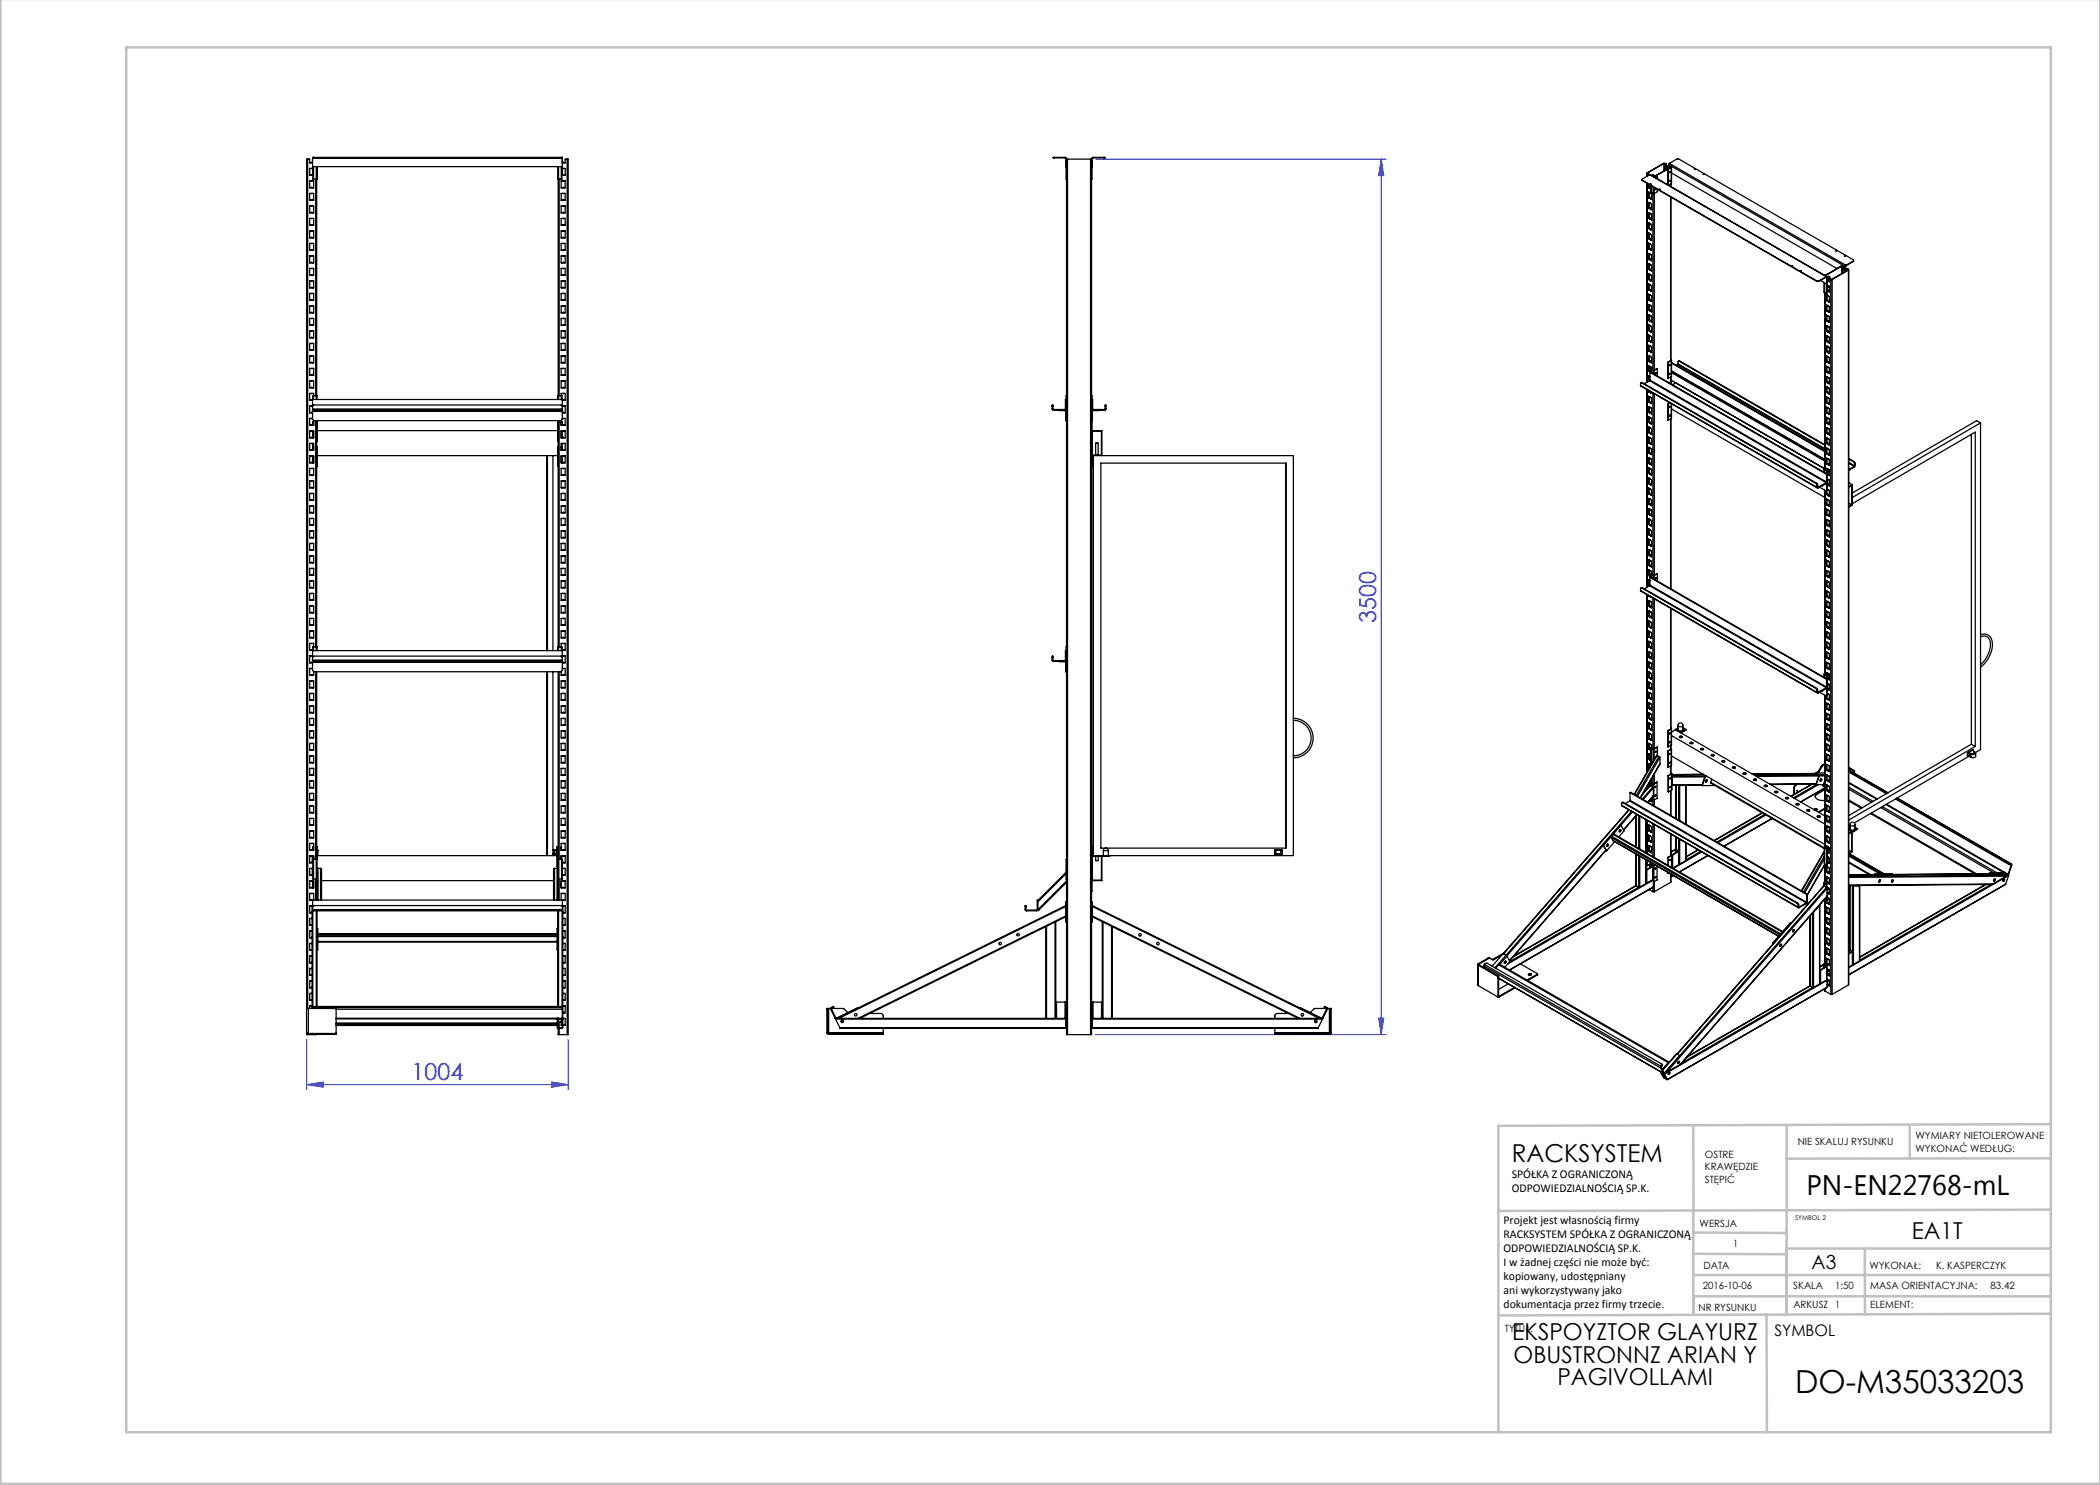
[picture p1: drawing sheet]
<svg xmlns="http://www.w3.org/2000/svg" width="420mm" height="297mm" viewBox="0 0 420 297" stroke-linecap="round" stroke-linejoin="round" font-family="sans-serif">
<defs><g id="words">
<text font-size="6.3" x="359" y="278.5">DO-M35033203</text>
<text font-size="5.6" x="361.3" y="239.1">PN-EN22768-mL</text>
<text font-size="4.9" x="302.4" y="232.4">RACKSYSTEM</text>
<g font-size="4.7" fill="#00f">
<text x="275.2" y="124.5" transform="rotate(-90 275.2 124.5)">3500</text>
<text x="82.3" y="215.9">1004</text>
</g>
<g font-size="4.7">
<text x="382.3" y="247.8">EA1T</text>
<text x="302.4" y="268.1">EKSPOYZTOR GLAYURZ</text>
<text x="302.7" y="272.6">OBUSTRONNZ ARIAN Y</text>
<text x="311.5" y="277.1">PAGIVOLLAMI</text>
</g>
<text font-size="3.9" x="362.3" y="253.8">A3</text>
<text font-size="3.2" x="354.9" y="267.2">SYMBOL</text>
<g font-size="2.4">
<text x="302.4" y="235.6">SPÓŁKA Z OGRANICZONĄ</text>
<text x="302.4" y="238.4">ODPOWIEDZIALNOŚCIĄ SP.K.</text>
<text x="300.7" y="244.7">Projekt jest własnością firmy</text>
<text x="300.7" y="247.5">RACKSYSTEM SPÓŁKA Z OGRANICZONĄ</text>
<text x="300.7" y="250.3">ODPOWIEDZIALNOŚCIĄ SP.K.</text>
<text x="300.7" y="253.1">I w żadnej części nie może być:</text>
<text x="300.7" y="256">kopiowany, udostępniany</text>
<text x="300.7" y="258.8">ani wykorzystywany jako</text>
<text x="300.7" y="261.6">dokumentacja przez firmy trzecie.</text>
</g>
<g font-size="2">
<text x="383.1" y="227.9">WYMIARY NIETOLEROWANE</text>
<text x="341" y="231.6">OSTRE</text>
<text x="359.5" y="228.9">NIE SKALUJ RYSUNKU</text>
<text x="383.1" y="230.4">WYKONAĆ WEDŁUG:</text>
<text x="341" y="234.1">KRAWĘDZIE</text>
<text x="341" y="236.6">STĘPIĆ</text>
<text x="339.9" y="245.4">WERSJA</text>
<text x="346.6" y="249.5">1</text>
<text x="340.6" y="257.7">2016-10-06</text>
<text x="340.7" y="253.8">DATA</text>
<text x="358.7" y="257.7">SKALA</text>
<text x="367" y="257.7">1:50</text>
<text x="373.9" y="253.8">WYKONAŁ:</text>
<text x="374.1" y="257.7">MASA ORIENTACYJNA:</text>
<text x="387.2" y="253.8">K. KASPERCZYK</text>
<text x="398.1" y="257.7">83.42</text>
<text x="339.7" y="262.3">NR RYSUNKU</text>
<text x="358.7" y="261.7">ARKUSZ 1</text>
<text x="374.1" y="261.7">ELEMENT:</text>
<text x="301" y="266.4">TYTUŁ:</text>
</g>
<text font-size="1.3" x="359" y="244">SYMBOL 2</text>
</g></defs>
<path d="M219.1 31.8h58.1M276.2 31.8v175.1M276.2 31.8l.5 3.3h-1zM61.3 216.9l3.3-.5v1zM61.3 207.9v10M61.3 216.9h52.3M110.3 216.4l3.3 .5-3.3 .5zM113.6 207.9v10M219.1 206.9h58.1M275.7 203.6h1l-.5 3.3z" fill="none" stroke="#00f" stroke-width=".2"/>
<g fill="none" stroke="#c0c0c0" stroke-width=".5">
<path d="M.1 -.1v296.9h419.9M25.2 9.5h385v276.9h-385zM338.7 225.2v16.9M357.3 225v37.9M382 225.4v6.3M410.1 224.8l-110.4 .4v61.2M410.1 231.7h-52.8M338.7 259.3h71.5M338.7 255h71.5M338.7 250.8l18.6 .1M338.7 246.5l18.6 .1M338.7 242.1v20.9"/>
<path d="M373 249.7v13.2M410.1 241.9l-110.4 .3M410.2 249.7h-52.9v13.2M353.3 262.9l.1 23.5M410.2 262.7l-110.5 .4"/>
</g>
<g fill="#00f">
<path d="M275.7 203.6h1l-.5 3.3zM276.2 31.8l.5 3.3h-1z"/>
<path d="M61.3 216.9l3.3-.5v1zM110.3 216.4l3.3 .5-3.3 .5z"/>
</g>
<g fill="none" stroke="#000" stroke-width=".25">
<path d="M61.5 31.8h-.2v169.9M61.5 31.8h.4v.7M61.5 31.8v169.9M61.9 32.5h.1M61.9 37.5h.1M61.9 35h.1M62.3 37.5l-.3 .1M62.3 40h.1M62.3 35h.1M62.3 32.5l-.3 .1M62.3 37.5h.1M62.3 32.5h.1"/>
<path d="M62.3 35l-.3 .1M62.4 35l.2 .1v.7h.1M62.4 37.5h.3v-1.3h-.8v1.3M62.4 32.5l.1 .1M62.4 32.5h.1M62.4 35h.1M62.4 37.5h.1M62.4 40h.1M62.5 32.6h.1M62.5 31.6v.1M62.5 31.7v1.6h50v-1.6M62.5 31.6h50"/>
<path d="M62.5 31.7h50M62.6 33.3v1.8M62.6 33.7h-.7v1.3M62.7 35.8h.6M62.7 33.3v2.5M62.8 31.5v.1M63.1 35.8v43.3M63.3 35.8h.1M63.3 33.3v2.5M63.3 35.8v43.3M63.4 33.3v2.5M63.4 35.8h.1"/>
<path d="M111.6 33.3v2.5h.1M111.6 35.8v43.3M111.7 35.8h.6M111.7 33.3v2.5M111.8 35.8v43.3M112.2 31.5v.1M112.3 37.6h.1M112.3 33.3v2.5M112.4 33.7h.6v1.3h-.3M112.4 33.3v2.5h-.1M112.4 34.4h.1M112.4 34.6h.1"/>
<path d="M112.4 34.4v.2M112.5 31.6v.1M112.5 31.5v.1M112.5 31.5v.2M112.5 31.5h-50v.1M112.6 37.5l-.3 .1M112.6 37.5h.1M112.6 35l-.2 .1M112.6 32.5l-.1 .1M112.6 40h.1M112.6 35h.1M112.6 32.5h.1"/>
<path d="M112.7 37.5h.3v-1.3h-.8v1.3M112.7 32.5h.1M112.7 35h.1M112.7 37.5h.1M112.7 40h.1M113.4 31.8h.2v175.1h-.2M113.4 31.8h-.4v.8l-.3-.1M113.4 31.8v175.1M210.9 31.5v.1M213 31.5l.2 .2M213 31.6l.1 .1M213 31.5h-2.4l2.4 .1"/>
<path d="M213 31.5v.1M213.1 31.7h.1M213.1 31.7l.1 1.6M213.2 31.7l.1 4.1M213.2 31.9h.1M213.5 31.8h-.2v175.1h.2M213.5 31.8h4.6M213.5 31.8v175.1M218.1 31.8h.2v175.1h-.2M218.1 31.8v175.1M218.3 31.9h.1M218.4 31.7l-.1 4.1"/>
<path d="M218.4 31.7h.1M218.5 31.7l-.1 1.6M218.6 31.5l-.2 .2M218.6 31.6l-.1 .1M218.6 31.5h2.4l-2.4 .1M218.6 31.5v.1M220.7 31.5v.1M328.4 36l35 20.2M329.4 34.6v.7M329.4 36.7v39.7M329.5 34.7l.2 .2M329.5 34.7v.5"/>
<path d="M329.5 36.7v39.7M329.5 34.6v.1M329.5 34.7l.3 .1M329.7 39.5l.1 .1M329.7 37.5h.1M329.7 34.9v.2M329.7 36.9v.6M329.7 38.5v1M329.8 38.4h.1M329.8 38.4l.5 .4v1.1M329.8 37.5l.1 .1M329.8 39.6l.1 .1"/>
<path d="M329.8 38.4l-.1 .1M329.8 37.5h.1M329.8 39.5h.1M329.8 34.8l-.1 .1M329.8 34.8v.2M329.8 36.9v.6M329.8 38.5v1M329.8 37.5h-.1M329.8 39.5h-.1M329.8 37.5l.2 .1M329.8 39.5l.2 .1M329.8 39.5v.1"/>
<path d="M329.9 34.9l35.5 20.4M329.9 34.9l-1.5 .9v.3l35 20.2M329.9 34.9l35.4 20.4M330 39.6l.1 .1M330 39.6l-.1 .1M330 37.6l.1 .1M330 37.6h-.1M330 37.6h.1M330 39.6h.1M330 36.9h.2M330.1 39.7v.1M330.1 37.7v.1"/>
<path d="M330.1 37.7h.1M330.1 39.7h.1M330.1 38.6v.1M330.1 37.8h.1M330.1 39.8l.2 .1M330.1 37.6v.2M330.1 39.7l.1 .1M330.1 37.6v.1M330.2 37.1v1.4M330.2 36.9h.1M330.2 39.8h.1M330.2 39.8h-.1"/>
<path d="M330.3 39.9h.1M330.5 35h.2M330.5 35h.1M330.5 35l-.2 .1M330.5 35.2h.1M330.6 35l-.2 .1M330.6 37.4v36.6M330.8 37.5l.1 36.5M330.9 35.4h-.1M330.9 35.4h.1M331.1 37.7l.1 .1-.1 .1zM331.2 37.7l-.2 .2"/>
<path d="M331.5 37.9v.4l-.7 .4-.6-.2M331.5 35.1v.6M331.5 35.1l-.6 .3M331.8 37.9h.2M332.8 32.7h.1M332.8 32.7l-3.3 1.9M332.8 32.7v1.5M332.9 32.7l.3 .2M332.9 32.7v1.4M333.2 33.6v.1M333.2 33.6v.3M333.2 33.5h.1"/>
<path d="M333.2 32.9v.6M333.2 33.7v.2M333.3 32.8l-.6-.1-3.2 1.9v.1M333.3 32.8l-.1 .7M333.3 32.8l-.1 .1M333.4 33.3l-.2 .3M333.4 33.3v.1M333.4 33.4l-.2 .3M333.4 33.6h.1M333.4 33.5l.2 .1-.2 .1zM333.5 33.5v.1M333.5 33.5l-.1 .2"/>
<path d="M333.6 33.8v.1M333.6 33.8v3.2M333.6 33.9v3.1M333.7 33.2h.2M333.7 33.2l-.3 .1M333.7 33.2l.3 .2M333.7 33.2v.4M333.7 33.2l-.3 .2M333.7 32.9l35.4 20.4M333.7 32.9v.2M333.8 33.2h-.1M333.8 33.2l.4 .2-.1 .1"/>
<path d="M333.8 33.2v.4M333.9 32.7l-.2 .2M333.9 32.7l1.5-.9h.3l35 20.2v.3l-1.5 .8M333.9 32.7l35.3 20.4M333.9 33.2l.4 .2M333.9 33.2h.1M334 34.3l-.1 .2M334 36.1l-.1 .2M334 33.5l-3.2 1.8-.1-.3h-.1M334 33.4v.1M334.1 33.5l-3.2 1.9M334.1 33.5h.1"/>
<path d="M334.1 36.8v.5M334.1 39.4v32.7M334.2 33.4h.1M334.2 33.4v.1M334.2 36.8v.5M334.2 39.4v32.7M334.2 33.5h.1M334.2 33.5l-.6 .3M334.3 33.4v.1M334.3 36.7l-.6 .4M334.3 33.5v3.2M334.3 33.5l-.7 .4"/>
<path d="M334.3 33.4h-.1M334.3 34.6l33.1 19.1M338.9 33.8h.2M340.6 34.9h.3M61.9 50h.1M61.9 52.5h.1M61.9 57.5h.1M61.9 42.5h.1M61.9 47.5h.1M61.9 45h.1M61.9 55h.1M61.9 40h.1"/>
<path d="M62.3 47.5h.1M62.3 50l-.3 .1M62.3 52.5l-.3 .1M62.3 50h.1M62.3 42.5h.1M62.3 55h.1M62.3 47.5l-.3 .1M62.3 40l-.3 .1M62.3 52.5h.1M62.3 45l-.3 .1M62.3 55l-.3 .1M62.3 57.5l-.3 .1"/>
<path d="M62.3 45h.1M62.3 60h.1M62.3 42.5l-.3 .1M62.3 57.5h.1M62.4 55h.3v-1.3h-.8v1.3M62.4 52.5h.3v-1.3h-.8v1.3M62.4 50h.3v-1.3h-.8v1.3M62.4 47.5h.3v-1.3h-.8v1.3M62.4 45h.3v-1.3h-.8v1.3M62.4 40h.3v-1.3h-.8v1.3M62.4 57.5h.3v-1.3h-.8v1.3M62.4 42.5h.3v-1.3h-.8v1.3"/>
<path d="M62.4 42.5h.1M62.4 45h.1M62.4 47.5h.1M62.4 50h.1M62.4 52.5h.1M62.4 55h.1M62.4 57.5h.1M62.4 60h.1M112.3 57.6h.1M112.3 55.1h.1M112.3 52.6h.1M112.3 50.1h.1"/>
<path d="M112.3 47.6h.1M112.3 45.1h.1M112.3 42.6h.1M112.3 40.1h.1M112.6 60h.1M112.6 57.5l-.3 .1M112.6 55l-.3 .1M112.6 52.5l-.3 .1M112.6 50l-.3 .1M112.6 50h.1M112.6 47.5l-.3 .1M112.6 45l-.3 .1"/>
<path d="M112.6 42.5l-.3 .1M112.6 40l-.3 .1M112.6 52.5h.1M112.6 42.5h.1M112.6 47.5h.1M112.6 45h.1M112.6 55h.1M112.6 57.5h.1M112.7 57.5h.3v-1.3h-.8v1.3M112.7 55h.3v-1.3h-.8v1.3M112.7 52.5h.3v-1.3h-.8v1.3M112.7 50h.3v-1.3h-.8v1.3"/>
<path d="M112.7 47.5h.3v-1.3h-.8v1.3M112.7 45h.3v-1.3h-.8v1.3M112.7 42.5h.3v-1.3h-.8v1.3M112.7 40h.3v-1.3h-.8v1.3M112.7 42.5h.1M112.7 45h.1M112.7 47.5h.1M112.7 50h.1M112.7 52.5h.1M112.7 55h.1M112.7 57.5h.1M112.7 60h.1"/>
<path d="M329.7 60h.1M329.7 57.9l.1 .1M329.7 55.9h.1M329.7 53.8l.1 .1M329.7 51.8h.1M329.7 49.8h.1M329.7 47.7l.1 .1M329.7 45.7h.1M329.7 43.6h.1M329.7 41.6h.1M329.7 40.5v1.1M329.7 42.5v1.1"/>
<path d="M329.7 44.6v1.1M329.7 46.6v1.1M329.7 48.7v1.1M329.7 50.7v1.1M329.7 52.7v1.1M329.7 54.8v1.1M329.7 56.8v1.1M329.7 58.9v1.1M329.8 58.9h.1M329.8 54.8h.1M329.8 52.7h.1M329.8 50.7h.1"/>
<path d="M329.8 48.7h.1M329.8 46.6h.1M329.8 42.5h.1M329.8 40.5h.1M329.8 58.9l.3 .1M329.8 56.8l.5 .3v1.1M329.8 56.8h-.1M329.8 54.8l.5 .3v1.1M329.8 52.7l.5 .4v1.1M329.8 50.7l.5 .3v1.1M329.8 48.7l.3 .1M329.8 46.6l.3 .2"/>
<path d="M329.8 44.6l.5 .3v1.1M329.8 44.6h-.1M329.8 42.5l.5 .3M329.8 40.5l.5 .3v1.1M329.8 55.9l.1 .1M329.8 53.9l.1 .1M329.8 49.8l.1 .1M329.8 47.8h.1M329.8 43.7l.1 .1M329.8 41.6l.1 .1M329.8 58l.1 .1M329.8 51.8l.1 .1"/>
<path d="M329.8 45.7l.1 .1M329.8 40.5h-.1M329.8 42.5h-.1M329.8 46.6h-.1M329.8 48.7h-.1M329.8 50.7h-.1M329.8 52.7h-.1M329.8 54.8h-.1M329.8 58.9h-.1M329.8 41.5v.1M329.8 43.6h.1M329.8 45.6v.1"/>
<path d="M329.8 47.7h.1M329.8 49.7v.1M329.8 51.8h.1M329.8 53.8h.1M329.8 55.8v.1M329.8 57.9h.1M329.8 59.9v.1M329.8 40.5v1M329.8 42.6v1M329.8 44.6v1M329.8 46.6v1.1M329.8 48.7v1"/>
<path d="M329.8 50.7v1.1M329.8 52.8v1M329.8 54.8v1M329.8 56.8v1.1M329.8 58.9v1M329.8 41.5l-.1 .1M329.8 43.6h-.1M329.8 45.6l-.1 .1M329.8 47.7h-.1M329.8 49.7l-.1 .1M329.8 51.8h-.1M329.8 53.8h-.1"/>
<path d="M329.8 55.8l-.1 .1M329.8 57.9h-.1M329.8 59.9l-.1 .1M329.8 43.6l.2 .1M329.8 45.7l.2 .1M329.8 49.8h.2M329.8 51.8l.2 .1M329.8 55.9l.2 .1M329.8 57.9l.2 .1M329.8 41.6l.2 .1M329.8 41.6h.1M329.8 43.6v.1"/>
<path d="M329.8 45.7h.1M329.8 47.7l.2 .1M329.8 47.7v.1M329.8 49.8h.1M329.8 53.8l.2 .1M329.8 53.8v.1M329.8 55.9h.1M329.8 57.9v.1M329.8 60h.2M329.8 60h.1M330 58l.1 .1M330 58l-.1 .1"/>
<path d="M330 56h.1M330 56h-.1M330 53.9l.1 .1M330 53.9l-.1 .1M330 51.9l.1 .1M330 51.9h-.1M330 49.9h.1M330 49.9h-.1M330 47.8l.1 .1M330 47.8h-.1M330 45.8h.1M330 45.8h-.1"/>
<path d="M330 43.7l.1 .1M330 43.7l-.1 .1M330 41.7h.1M330 41.7h-.1M330 43.7h.1M330 47.8h.1M330 51.9h.1M330 53.9h.1M330 58h.1M330 45.7l.1 .1M330 49.8l.1 .1M330 55.9l.1 .1"/>
<path d="M330.1 59l.2 .2v1.1M330.1 58.1v.1M330.1 56v.1M330.1 54v.1M330.1 52h.1M330.1 49.9v.1M330.1 48.8l.2 .2v1.1M330.1 47.9v.1M330.1 46.8l.2 .1v1.1M330.1 45.8v.1M330.1 43.8v.1M330.1 41.8h.1"/>
<path d="M330.1 41.7v.1M330.1 43.8h.1M330.1 45.8h.1M330.1 47.9h.1M330.1 49.9h.1M330.1 54h.1M330.1 56h.1M330.1 58.1h.1M330.1 40.7h.1M330.1 42.7h.1M330.1 44.8h.1M330.1 46.8h.1"/>
<path d="M330.1 48.8v.1M330.1 50.9h.1M330.1 52.9h.1M330.1 55h.1M330.1 57h.1M330.1 59.1h.1M330.1 56.1l.2 .1M330.1 54.1l.2 .1M330.1 50l.2 .1M330.1 48l.2 .1M330.1 43.9l.2 .1M330.1 41.8l.2 .1"/>
<path d="M330.1 58.2l.2 .1M330.1 52l.2 .1M330.1 45.9l.2 .1M330.1 41.7l.1 .1M330.1 45.8l.1 .1M330.1 47.8v-.1l-.2 .1M330.1 47.8l.1 .1M330.1 49.9l.1 .1M330.1 51.9l.1 .1M330.1 56l.1 .1M330.1 58l.1 .1M330.1 41.7h.1"/>
<path d="M330.1 43.7v.1M330.1 47.8h.1M330.1 51.9h.1M330.1 58h.1M330.1 47.8v.1M330.1 51.9v.1M330.1 58v.1M330.2 43.8l.1 .1M330.2 45.9h.1M330.2 50h.1M330.2 52l.1 .1M330.2 56.1h.1"/>
<path d="M330.2 58.1l.1 .1M330.2 41.8h-.1M330.2 41.8l.1 .1M330.2 43.8l-.1 .1M330.2 45.9h-.1M330.2 47.9l-.1 .1M330.2 47.9l.1 .1M330.2 50h-.1M330.2 52h-.1M330.2 54l-.1 .1M330.2 54l.1 .1M330.2 56.1h-.1"/>
<path d="M330.2 58.1l-.1 .1M330.3 58.3h.1M330.3 56.2h.1M330.3 50.1h.1M330.3 48.1h.1M330.3 46h.1M330.3 44h.1M330.3 42.9h.1M330.3 54.2h.1M330.3 52.1h.1M330.3 41.9h.1M330.3 42.9v1.1"/>
<path d="M330.3 48v.1M330.3 58.2v.1M358.3 53.2h.2M360.1 54.2h.2M363.4 56.2h.3M363.4 56.3h.3M363.4 56.2v.1M363.7 56.2v.1M364.1 56.1l1.2 .7M364.8 56.5l.1 2M364.9 58.5l.4 .2M364.9 56.5v2"/>
<path d="M365 58.5v35.4M365 55.1h.1M365 58.6v35.3M365.1 55.1h.1M365.1 55.1v.1M365.3 55.3l.1 .1M365.3 55.4v.1M365.3 55.3v.1M365.3 56.8v1.9M365.3 55.3l-1.6 .9M365.3 55.4l-1.6 .9M365.3 59v1.1"/>
<path d="M365.3 59l.3 .2M365.3 59h.1M365.3 55.5v1.3M365.4 59v1M365.4 55.4l.1 2.1M365.4 55.4l-.1 .1M365.4 56.8h-.1M365.4 57l.5 .3M365.4 58.1v.6h-.1M365.4 58.1l.1 .1M365.4 55.5h.1M365.4 57.5h.1"/>
<path d="M365.5 58.1l.2 .1M365.5 55.5h-.1M365.5 56.1h.1M365.5 58.1h-.1M365.5 55.5v.6M365.5 57.5v.6M365.5 58.1h.1M365.5 56v.1M365.5 58.1v.1M365.5 58.1l.1 .1M365.5 56.1l.1 .1M365.5 54.8l-.5 .3"/>
<path d="M365.6 58.2l.1 .1M365.6 56.2h.1M365.6 58.2h.1M365.6 59.2l.2 .1M365.7 57.1l-.1 .1M365.7 59.2h-.1M365.7 58.3l.1 .1M365.7 56.2l.1 .1M365.7 56.1l-.1-.1-.1 .1M365.7 56.1l.1 .1M365.7 58.2h.1M365.7 56.1l-.1 .1"/>
<path d="M365.7 56.1h.1M365.7 58.2h-.1M365.7 55.3h.2M365.7 55.3h.1M365.7 55.3l-.3 .2M365.7 57.3l-.3 .2M365.7 57.3l.1 .1M365.7 55.5l-.1 .2M365.8 56.2h-.1M365.8 56.2l.1 .1M365.8 58.2l-.1 .1M365.8 58.2l.1 .1"/>
<path d="M365.8 55.3l.1 .1 .1 .3M365.8 55.3l-.3 .2M365.8 57.4l-.3 .1M365.8 59.3h.1M365.9 57.3l-.1 .1M365.9 57.3h-.2M365.9 58.4h-.1M365.9 56.3h-.1M365.9 55.7l.3 .2M365.9 55.7v.6M365.9 57.3v1.1M365.9 59.3v1.1"/>
<path d="M365.9 56.3h.1M365.9 58.3h.1M365.9 55.7h.1M366.2 55.9h.2M366.2 55.9v143M366.4 55.9v143M367.1 50.2h.2M367.7 53.5h.1M367.7 53.5v.1M368.3 53.2h.2M368.3 53.2h.1M368.3 53.2l-.6 .3"/>
<path d="M368.3 53.2l-3.2 1.9M368.3 53.2v1.5M368.4 54.6v.1M368.4 54h.1M368.4 54.6h.1M368.4 54v.6M368.5 53.2l.3 .2M368.5 53.2v.5M368.5 53.2l.4 .2M368.5 53.2h.1M368.6 53.2h-.3l-3.3 1.9M368.6 53.7l-.2 .3"/>
<path d="M368.6 53.7h.1M368.6 53.9h.2l-.2 .1zM368.7 53.8l-.1 .2M368.8 53.4v.1M368.8 53.4h.1M368.9 53.4v.1M368.9 53.5h.1M368.9 53.5l-.3 .2M368.9 54.1h.1M368.9 51.2h.2M368.9 54.1l-.1 .3M368.9 53.5v.6"/>
<path d="M368.9 53.4h.1M368.9 54v.1M368.9 54l.1 .1M369 53.5v.5M369 54.1h-.1M369 54.1l.1 .1M369 54.1h.1M369.1 53.3v.7M369.1 54l.1 .1M369.1 54l-.1 .1M369.1 54.2h.1M369.1 53.3h.1"/>
<path d="M369.2 54.2h.1M369.2 54.1v.1M369.2 54.1l-.1 .1M369.2 54.1h.1M369.2 53.1l-.1 .2M369.2 53.1h.1M369.3 53.7l.4 .2v.1M369.3 53.7l.3 .2M369.3 53.7v.4M369.6 54l-3.3 1.9-.4-.2M369.6 53.9v.1M369.7 54l-3.3 1.9"/>
<path d="M369.7 54v143M369.7 53.9v143.1M370.7 52.2l-1.5 .9M61.9 62.5h.1M61.9 67.5h.1M61.9 70h.1M61.9 75h.1M61.9 60h.1M61.9 77.5h.1M61.9 72.5h.1M61.9 65h.1M62.3 67.5l-.3 .1"/>
<path d="M62.3 62.5l-.3 .1M62.3 70l-.3 .1M62.3 75l-.3 .1M62.3 60l-.3 .1M62.3 77.5l-.3 .1M62.3 62.5h.1M62.3 65h.1M62.3 65l-.3 .1M62.3 72.5l-.3 .1M62.3 80h.1M62.3 67.5h.1M62.3 77.5h.1"/>
<path d="M62.3 75h.1M62.3 70h.1M62.3 72.5h.1M62.4 75h.3v-1.3h-.8v1.3M62.4 72.5h.3v-1.3h-.8v1.3M62.4 65h.3v-1.3h-.8v1.3M62.4 62.5h.3v-1.3h-.8v1.3M62.4 67.5h.3v-1.3h-.8v1.3M62.4 77.5h.3v-1.3h-.8v1.3M62.4 60h.3v-1.3h-.8v1.3M62.4 70h.3v-1.3h-.8v1.3M62.4 62.5h.1"/>
<path d="M62.4 65h.1M62.4 67.5h.1M62.4 70h.1M62.4 72.5h.1M62.4 75h.1M62.4 77.5h.1M62.4 80h.1M62.6 79.8v.1M62.7 79.1h-.1v.7M62.7 79.1h.6M62.7 79.1v.8M62.7 79.1v-.4h-.8v1.3"/>
<path d="M63.3 79.1h.1v.8M63.3 79.1v.8M111.7 79.1h.7v.7M111.7 79.1h-.1v.8M111.7 79.1v.8M112.3 77.6h.1M112.3 75.1h.1M112.3 72.6h.1M112.3 70.1h.1M112.3 67.6h.1M112.3 65.1h.1M112.3 62.6h.1"/>
<path d="M112.3 60.1h.1M112.3 79.9l-.1-1.2h.8v1.3h-.3M112.4 79.8h.1M112.6 77.5l-.3 .1M112.6 75l-.3 .1M112.6 72.5l-.3 .1M112.6 70l-.3 .1M112.6 67.5l-.3 .1M112.6 65l-.3 .1M112.6 62.5l-.3 .1M112.6 60l-.3 .1M112.6 72.5h.1"/>
<path d="M112.6 67.5h.1M112.6 75h.1M112.6 77.5h.1M112.6 62.5h.1M112.6 70h.1M112.6 80h.1M112.6 65h.1M112.7 77.5h.3v-1.3h-.8v1.3M112.7 75h.3v-1.3h-.8v1.3M112.7 72.5h.3v-1.3h-.8v1.3M112.7 70h.3v-1.3h-.8v1.3M112.7 67.5h.3v-1.3h-.8v1.3"/>
<path d="M112.7 65h.3v-1.3h-.8v1.3M112.7 62.5h.3v-1.3h-.8v1.3M112.7 60h.3v-1.3h-.8v1.3M112.7 62.5h.1M112.7 65h.1M112.7 67.5h.1M112.7 70h.1M112.7 72.5h.1M112.7 75h.1M112.7 77.5h.1M112.7 80h.1M213.2 79.9h-.1v1.9"/>
<path d="M213.3 79.1l-.1 5v-1.9M218.3 79.1l.1 5 .1-1.9M218.4 79.9h.1v1.9M328.1 77.1l35.4 20.5M328.1 77.1l35.3 20.4M328.3 76.5l-.2 .1v.5M328.3 76.5l35 20.2M328.3 76.5h.1l35 20.2M329.4 77.9v39.5M329.5 78v39.4M329.7 78.3h.1M329.7 74.2l.1 .1"/>
<path d="M329.7 72.2h.1M329.7 70.2h.1M329.7 68.1l.1 .1M329.7 66.1h.1M329.7 64l.1 .1M329.7 62h.1M329.7 60.9v1.1M329.7 63v1M329.7 65v1.1M329.7 67v1.1M329.7 69.1v1.1M329.7 71.1v1.1"/>
<path d="M329.7 73.2v1M329.7 75.2v1M329.7 78.1v.2M329.7 79.3v1.1M329.8 75.2h.1M329.8 73.1h.1M329.8 71.1h.1M329.8 65h.1M329.8 62.9h.1M329.8 60.9h.1M329.8 79.3l.5 .3v1.1M329.8 79.3h-.1"/>
<path d="M329.8 75.2l.2 .2M329.8 73.1l.3 .2M329.8 71.1l.3 .2M329.8 69.1l.5 .3v1.1M329.8 69.1h-.1M329.8 67l.5 .4v1.1M329.8 67h-.1M329.8 65l.5 .3M329.8 62.9l.5 .4v1.1M329.8 60.9l.3 .2M329.8 74.3l.1 .1M329.8 78.4l.1 .1"/>
<path d="M329.8 72.2l.1 .1M329.8 70.2l.1 .1M329.8 66.1l.1 .1M329.8 62l.1 .1M329.8 60l.1 .1M329.8 68.2l.1 .1M329.8 64.1l.1 .1M329.8 60.9h-.1M329.8 62.9l-.1 .1M329.8 65h-.1M329.8 71.1h-.1M329.8 73.1l-.1 .1"/>
<path d="M329.8 75.2h-.1M329.8 62h.1M329.8 64h.1M329.8 66v.1M329.8 68.1h.1M329.8 70.1v.1M329.8 72.2h.1M329.8 74.2v.1M329.8 78.3h.1M329.8 60.9v1.1M329.8 63v1M329.8 65v1"/>
<path d="M329.8 67.1v1M329.8 69.1v1M329.8 71.1v1.1M329.8 73.2v1M329.8 75.2v1M329.8 78.2v.1M329.8 79.3v1M329.8 62h-.1M329.8 64h-.1M329.8 66l-.1 .1M329.8 68.1h-.1M329.8 70.1l-.1 .1"/>
<path d="M329.8 72.2h-.1M329.8 74.2h-.1M329.8 78.3h-.1M329.8 74.3h.2M329.8 62l.2 .1M329.8 64l.2 .1M329.8 68.1l.2 .1M329.8 70.2h.2M329.8 64v.1M329.8 66.1l.2 .1M329.8 66.1h.1M329.8 68.1v.1"/>
<path d="M329.8 70.2h.1M329.8 72.2l.2 .1M329.8 74.3h.1M329.8 78.3l.2 .1M329.8 78.3v.1M329.9 76.1l35.3 20.4M329.9 76.1l-1 .6M330 78.4l.1 .1M330 78.4l-.1 .1M330 74.3l.1 .1M330 74.4h-.1M330 72.3l.1 .1"/>
<path d="M330 72.3h-.1M330 70.3h.1M330 70.3h-.1M330 68.2l.1 .1M330 68.2l-.1 .1M330 66.2h.1M330 66.2h-.1M330 64.1l.1 .1M330 64.1l-.1 .1M330 62.1l.1 .1M330 62.1h-.1M330 60.1h.1"/>
<path d="M330 60.1h-.1M330 62.1h.1M330 64.1h.1M330 72.3h.1M330 74.3v.1M330 78.4h.1M330 66.1l.1 .1M330 70.2l.1 .1M330 76l-.1 .1M330 74.5l35.3 20.4M330 76l35.3 20.4M330 74.5v1.5"/>
<path d="M330.1 78.5v.1M330.1 73.3l.2 .2v.3M330.1 72.4v.1M330.1 71.3l.2 .1v1.1M330.1 70.3v.1M330.1 68.3v.1M330.1 66.2v.1M330.1 64.2v.1M330.1 62.2v.1M330.1 61.1l.2 .1v1.1M330.1 60.1v.1M330.1 60.1h.1"/>
<path d="M330.1 62.2h.1M330.1 64.2h.1M330.1 66.2h.1M330.1 68.3h.1M330.1 70.3h.1M330.1 72.4h.1M330.1 78.5h.1M330.1 61.1h.1M330.1 63.1v.1M330.1 65.2h.1M330.1 67.2h.1M330.1 69.3h.1"/>
<path d="M330.1 71.3h.1M330.1 73.3v.1M330.1 79.5h.1M330.1 78.6l.2 .1M330.1 72.5h.2M330.1 70.4l.2 .1M330.1 66.3l.2 .1M330.1 62.3h.2M330.1 60.2l.2 .1M330.1 68.4l.2 .1M330.1 64.3l.2 .1M330.1 74.4l35.6 20.5"/>
<path d="M330.1 60.1v-.1l-.2 .1M330.1 60.1l.1 .1M330.1 62.1l.1 .1M330.1 64.2l.1 .1M330.1 66.2l.1 .1M330.1 68.2v-.1l-.2 .2M330.1 68.2l.1 .1M330.1 70.3l.1 .1M330.1 72.3v-.1l-.2 .1M330.1 72.3l.1 .1M330.1 62.1h.1M330.1 68.2h.1"/>
<path d="M330.1 72.3h.1M330.1 74.4h.1M330.1 74.4l-.1 .1M330.1 62.1v.1M330.1 68.2v.1M330.1 72.3v.1M330.2 73.8l-.1 .6M330.2 62.2l.1 .1M330.2 64.3h.1M330.2 68.3l.1 .1M330.2 70.4h.1M330.2 60.2h-.1"/>
<path d="M330.2 60.2h.1M330.2 62.2l-.1 .1M330.2 64.3h-.1M330.2 66.3h-.1M330.2 66.3l.1 .1M330.2 68.3l-.1 .1M330.2 70.4h-.1M330.2 72.4l-.1 .1M330.2 72.4l.1 .1M330.2 78.5l-.1 .1M330.2 78.5l.1 .1M330.2 73.7v.2"/>
<path d="M330.2 73.9l.4 .2M330.2 73.7l.1 .1M330.2 73.9v.6M330.3 78.7h.1M330.3 72.5h.1M330.3 70.5h.1M330.3 68.5h.1M330.3 66.4h.1M330.3 62.3h.1M330.3 60.3h.1M330.3 65.3h.1M330.3 73.8h.1"/>
<path d="M330.3 73.8l.4 .3M330.3 73.8l-.1 .1M330.3 64.4h.1M330.3 73.7h-.1M330.3 65.3v1.1M330.3 78.4v.3M330.6 78.6v36.4M330.6 74.1h.2M330.6 74.1v.6M330.7 74.1h.1M330.7 74.1h-.1M330.8 74.1h.1"/>
<path d="M330.8 74.1v.7M330.9 78.8v36.2M331.1 74.6h.1l-.1 .2zM331.2 74.5v.1M331.2 74.6l-.1 .1M331.5 73.7v1.5M331.5 73.7l-.7 .4M333.6 72.5v3.2M333.6 72.5h.1M334 72.9l-.1 .2M334 74.7l-.1 .2M334.1 75.4v1"/>
<path d="M334.2 75.4v1M334.2 76l30.7 17.8M334.2 76.2l.1 .1M334.2 76.3h.1M334.2 72h.1M334.2 71.9l.1 .1M334.2 72v.1M334.2 76.3l-.4 .3M334.2 76.3l.1 .1M334.2 72.1l-.6 .4M334.2 72.1h.1M334.3 76.3v.1"/>
<path d="M334.3 72v.1M334.3 76.4l-.4 .2M334.3 72.1v3.2M334.3 76.4v.4M334.3 76.3h-.1M334.3 72.1l-.7 .4M334.3 75.3l-.7 .4M334.3 72h-.1M334.3 74.3l30.7 17.7M334.3 76.3v.5M334.3 72.6l30.7 17.7M334.3 72.5l30.7 17.7"/>
<path d="M334.3 74.5l30.7 17.7M334.3 74.2l30.7 17.7M335.2 76.6l-.7 .4M335.5 72.9l-.3 .2M335.5 72.9l29.5 17M335.6 72.8l-.1 .1M335.6 72.8l29.4 16.9M335.8 72.2l-.2 .1v.5M335.8 72.2l29.2 16.9M335.8 72.2h.1l29.1 16.7M338.9 75.1h.1M340.6 76.1h.2"/>
<path d="M365.3 78.5h.1M365.3 76.4v.1M365.3 74.4h.1M365.3 72.3v.1M365.3 70.3h.1M365.3 68.2v.1M365.3 66.2h.1M365.3 64.2h.1M365.3 62.1v.1M365.3 60.1h.1M365.3 61v1.1M365.3 63.1v1.1"/>
<path d="M365.3 65.1v1.1M365.3 67.2v1M365.3 69.2v1.1M365.3 71.2v1.1M365.3 73.3v1.1M365.3 75.3v1.1M365.3 77.4v1.1M365.3 79.4v1.1M365.3 79.4l.6 .3v1.1M365.3 79.4h.1M365.3 77.3l.3 .2M365.3 77.3v.1"/>
<path d="M365.3 75.3l.3 .2M365.3 75.3h.1M365.3 73.3l.3 .1M365.3 73.3h.1M365.3 71.2l.3 .2M365.3 71.2h.1M365.3 69.2l.6 .3v1.1M365.3 69.2h.1M365.3 67.1l.6 .4v1.1M365.3 67.1v.1M365.3 65.1l.3 .2M365.3 65.1h.1"/>
<path d="M365.3 63.1l.3 .1M365.3 63.1h.1M365.3 61l.3 .2M365.3 61h.1M365.3 78.5l.2 .1M365.3 76.5h.2M365.3 74.4l.2 .1M365.3 72.4l.2 .1M365.3 70.3l.2 .1M365.3 68.3l.2 .1M365.3 66.2l.2 .1M365.3 64.2l.2 .1"/>
<path d="M365.3 62.2l.2 .1M365.3 60.1l.2 .1M365.4 60v.1M365.4 62.1h.1M365.4 64.1v.1M365.4 66.2h.1M365.4 68.2h.1M365.4 70.2v.1M365.4 72.3h.1M365.4 74.3v.1M365.4 76.4h.1M365.4 78.4v.1"/>
<path d="M365.4 61v1.1M365.4 63.1v1M365.4 65.1v1.1M365.4 67.2v1M365.4 69.2v1M365.4 71.3v1M365.4 73.3v1M365.4 75.3v1.1M365.4 77.4v1M365.4 79.4v1.1M365.4 60l-.1 .1M365.4 62.1h-.1"/>
<path d="M365.4 64.1l-.1 .1M365.4 66.2h-.1M365.4 68.2h-.1M365.4 70.2l-.1 .1M365.4 72.3h-.1M365.4 74.3l-.1 .1M365.4 76.4h-.1M365.4 78.4l-.1 .1M365.4 70.3l.3 .1M365.4 60.1l.1 .1M365.4 60.1h-.1M365.4 62.1l.1 .1"/>
<path d="M365.4 62.1l-.1 .1M365.4 64.2h.1M365.4 64.2h-.1M365.4 66.2l.1 .1M365.4 68.2l.1 .1M365.4 68.2l-.1 .1M365.4 70.3h-.1M365.4 72.3l.1 .1M365.4 72.3l-.1 .1M365.4 74.4h.1M365.4 74.4h-.1M365.4 76.4l.1 .1"/>
<path d="M365.4 76.4l-.1 .1M365.4 78.5h.1M365.4 78.5h-.1M365.5 78.6h.1M365.5 76.5h.1M365.5 76.5l.1 .1M365.5 74.5h.1M365.5 72.4v.1M365.5 72.4l.1 .1M365.5 70.4h.1M365.5 68.3v.1M365.5 68.3l.1 .1"/>
<path d="M365.5 66.3h.1M365.5 66.3l.1 .1M365.5 64.3h.1M365.5 62.2v.1M365.5 62.2l.1 .1M365.5 60.2h.1M365.5 62.2h.1M365.5 68.3h.1M365.5 72.4h.1M365.5 64.2l.2 .1M365.5 76.5h.2M365.5 78.5l.2 .1"/>
<path d="M365.6 77.5l.3 .2v1.1M365.6 78.6l.1 .1M365.6 75.5l.3 .1v1.1M365.6 76.6l.1 .1M365.6 73.4l.3 .2v1.1M365.6 74.5l.1 .1M365.6 71.4l.3 .2v1.1M365.6 72.5l.1 .1M365.6 70.5h.1M365.6 68.4l.1 .1M365.6 65.3l.3 .1v1.1M365.6 66.4l.1 .1"/>
<path d="M365.6 63.2l.3 .2v1.1M365.6 64.3l.1 .1M365.6 61.2l.3 .2v1M365.6 62.3l.1 .1M365.6 60.2l.1 .1M365.6 60.2h.1M365.6 62.3h.1M365.6 64.3h.1M365.6 66.4h.1M365.6 68.4h.1M365.6 70.4v.1M365.6 72.5h.1"/>
<path d="M365.6 74.5h.1M365.6 76.6h.1M365.6 78.6h.1M365.7 61.2h-.1M365.7 63.3h-.1M365.7 65.3h-.1M365.7 67.3l-.1 .1M365.7 69.4h-.1M365.7 71.4h-.1M365.7 73.5h-.1M365.7 75.5h-.1M365.7 77.5l-.1 .1"/>
<path d="M365.7 79.6h-.1M365.7 78.7l.1 .1M365.7 76.7h.1M365.7 74.6l.1 .1M365.7 72.6l.1 .1M365.7 70.5l.1 .1M365.7 68.5l.1 .1M365.7 66.5h.1M365.7 64.4l.1 .1M365.7 62.4l.1 .1M365.7 60.3l.1 .1M365.7 60.2l-.1-.1-.1 .1"/>
<path d="M365.7 60.2l.1 .1M365.7 62.2l-.1-.1-.1 .2M365.7 62.2l.1 .1M365.7 64.3l.1 .1M365.7 66.3l-.1-.1-.1 .1M365.7 66.3l.1 .1M365.7 68.4l-.1-.1-.1 .1M365.7 68.4l.1 .1M365.7 70.4l.1 .1M365.7 72.4l-.1-.1-.1 .2M365.7 72.5h.1M365.7 74.5l-.1-.1-.1 .1"/>
<path d="M365.7 74.5l.1 .1M365.7 76.5l.1 .1M365.7 78.6l.1 .1M365.7 60.2h.1M365.7 62.2h.1M365.7 64.3h.1M365.7 68.4h.1M365.7 70.4h.1M365.7 72.4v.1M365.7 74.5h.1M365.7 76.5h.1M365.7 78.6h.1"/>
<path d="M365.7 60.2h-.1M365.7 62.2l-.1 .1M365.7 64.3h-.1M365.7 66.3l-.1 .1M365.7 68.4h-.1M365.7 70.4l-.1 .1M365.7 72.4l-.1 .1M365.7 74.5h-.1M365.7 76.5l-.1 .1M365.7 78.6h-.1M365.8 60.3h-.1M365.8 60.3l.1 .1"/>
<path d="M365.8 62.3l-.1 .1M365.8 62.3l.1 .1M365.8 64.4h-.1M365.8 64.4h.1M365.8 66.4l-.1 .1M365.8 66.4l.1 .1M365.8 68.5h-.1M365.8 68.5h.1M365.8 70.5h-.1M365.8 70.5l.1 .1M365.8 72.5l-.1 .1M365.8 72.5l.1 .1"/>
<path d="M365.8 74.6h-.1M365.8 74.6h.1M365.8 76.6l-.1 .1M365.8 76.6l.1 .1M365.8 78.7h-.1M365.8 78.7h.1M365.9 78.8h.1M365.9 76.7h.1M365.9 74.7h.1M365.9 72.7h.1M365.9 66.5h.1M365.9 64.5h.1"/>
<path d="M365.9 62.4h.1M365.9 60.4h.1M365.9 70.6h-.1M365.9 68.6h-.1M365.9 60.4h-.1M365.9 62.4l-.1 .1M365.9 64.5h-.1M365.9 66.5h-.1M365.9 72.7h-.1M365.9 74.7h-.1M365.9 76.7h-.1M365.9 78.8h-.1"/>
<path d="M61.9 92.5v-1.3h.8v1.4M61.9 90v-1.3h.8v1.4M61.9 87.5v-1.3h.8v1.4M61.9 92.5h.1M61.9 87.5h.1M61.9 80h.1M61.9 95h.1M61.9 97.5h.1M61.9 82.5h.1M61.9 90h.1M61.9 85h.1M62.3 90l-.3 .1"/>
<path d="M62.3 97.5h.1M62.3 92.5l-.3 .1M62.3 95h.1M62.3 95l-.3 .1M62.3 82.5l-.3 .1M62.3 80l-.3 .1M62.3 97.5l-.3 .1M62.3 82.5h.1M62.3 87.5h.1M62.3 87.5l-.3 .1M62.3 92.5h.1M62.3 85l-.3 .1"/>
<path d="M62.3 100h.1M62.3 90h.1M62.3 85h.1M62.4 97.5h.3v-1.3h-.8v1.3M62.4 95h.3v-1.3h-.8v1.3M62.4 87.5l.3 .1M62.4 92.5l.3 .1M62.4 80l.1 .1M62.4 82.5l.1 .1M62.4 90l.3 .1M62.4 85l.3 .1M62.4 82.5h.1"/>
<path d="M62.4 85h.1M62.4 87.5h.1M62.4 90h.1M62.4 92.5h.1M62.4 95h.1M62.4 97.5h.1M62.4 100h.1M62.5 82.6h.1M62.5 80.1h.1M62.5 82.1v.1M62.5 81.8v.2M62.5 81.2h-.6v1.3"/>
<path d="M62.5 83.7h-.6v1.3M62.5 81.8v-1.9h50v1.9M62.5 82v.1M62.5 82.2v1.7l.3 .2M62.5 82.1h50M62.5 82.2h50M62.5 81.8h50M62.5 82h50M62.5 81.2l.3-.2h49.4l.3 .2M62.5 86.2v1.4M62.5 88.7v1.4M62.6 84.6h.1"/>
<path d="M62.6 84.6v.5M62.6 92.1v.5M62.6 92.1h.1M62.6 86.2v.7M62.6 91.2v.7M62.6 91.9v.2M62.6 89.4v.2M62.6 89.4h.1M62.6 84.4v.2M62.6 86.9v.2M62.6 84.4h.1M62.6 87.1v.5"/>
<path d="M62.6 89.6v.5M62.6 91.9h.1M62.6 86.9h.1M62.7 84.4h.1M62.7 84.4v.7M62.7 86.2v1.4M62.7 89.4v.7M62.7 91.2v1.4M62.7 89.4h.1M62.7 84.1v1M63.1 84.1v45.3M63.3 84.4v3.9"/>
<path d="M63.3 89.4v3.9M63.3 84.1v45.3M63.4 86.1h48.2M63.4 91.1h48.2M109.3 91.1v39M109.3 92.6h.2M109.5 91.1v39M110.6 91.1v39M111.6 84.4v3.9M111.6 89.3v4M111.6 84.1v45.3M111.8 84.1v45.3"/>
<path d="M112.2 84.4h.1M112.2 84.1l.1 1M112.2 89.3h.1M112.3 97.6h.1M112.3 95.1h.1M112.3 92.6h.1M112.3 90.1h.1M112.3 87.6h.1M112.3 85.1h.1M112.3 84.4h.1M112.3 89.3h.1M112.3 86.2v.7"/>
<path d="M112.3 89.3l.1 .2M112.3 89.3v.8M112.3 91.2v1.4M112.3 86.9v.2M112.3 84.4v.2M112.3 84.4l.1 .2M112.3 84.6v.5M112.3 87.1v.5M112.3 89.8v.3M112.3 92.3v.3M112.3 87.1h.1M112.3 86.9h.1"/>
<path d="M112.3 84.6h.1M112.3 89.8h.1M112.3 92.3h.1M112.4 86.2v.7M112.4 91.2v.8M112.4 86.9v.2M112.4 89.5l-.1 .3M112.4 89.5v.3M112.4 92l-.1 .3M112.4 92v.3M112.4 84.6v.5M112.4 87.1v.5"/>
<path d="M112.4 89.8v.3M112.4 92.3v.3M112.4 86.2v1.4M112.4 88.7v1.4M112.5 82.1v.1M112.5 81.8v.2M112.5 83.7h.5v1.3h-.3M112.5 81.2h.5v1.3h-.3M112.5 82v.1M112.5 82.2v1.7l-.3 .2h-49.4M112.6 97.5l-.3 .1M112.6 95l-.3 .1"/>
<path d="M112.6 92.5l-.3 .1M112.6 90l-.3 .1M112.6 87.5l-.3 .1M112.6 85l-.3 .1M112.6 85h.1M112.6 82.5l-.1 .1M112.6 80l-.1 .1M112.6 100h.1M112.6 97.5h.1M112.6 95h.1M112.6 92.5h.1M112.6 87.5h.1"/>
<path d="M112.6 90h.1M112.6 82.5h.1M112.7 97.5h.3v-1.3h-.8v1.3M112.7 95h.3v-1.3h-.8v1.3M112.7 92.5h.3v-1.3h-.7v1.4M112.7 90h.3v-1.3h-.7v1.4M112.7 87.5h.3v-1.3h-.7v1.4M112.7 82.5h.1M112.7 85h.1M112.7 87.5h.1M112.7 90h.1M112.7 92.5h.1"/>
<path d="M112.7 95h.1M112.7 97.5h.1M112.7 100h.1M210.4 81.8l.3 .2M210.4 81.8h.2M210.4 81.8v-.8h.2v.8M210.4 81.2h.2M210.6 81.8l.1 .1M210.7 82h2.4M210.7 81.9v.1M210.7 81.9h2.3M211.9 82l1.2 .1"/>
<path d="M213.1 82.1l.1 .1M213.1 82l.1 .2M213.1 82v.1M213.1 81.8h.1v.2h-.2v-.1M213.1 81.8l-.1 .1M213.2 83.9h.1M213.2 83.1h.1M218.3 84.4v8.9M218.3 88.3h.1M218.3 83.1h.1M218.3 89.3h.1M218.4 91.1h40.3v80h-40.3"/>
<path d="M218.4 86.1h2v5M218.4 83.9h.1M218.5 86.2h1.8v4.8h-1.8zM218.5 81.8l.1 .1M218.5 81.8h-.1l.1 .2h.1v-.1M218.6 82.1l-.1 .1M218.6 82l-.1 .2M218.6 82h2.3M218.6 82v.1M218.6 81.9h2.3M218.7 91.1v80M219.1 91v-2.4h.5v2.4"/>
<path d="M219.7 82l-1.1 .1M220.2 92.6h37v77h-37zM220.9 81.9v.1M221 81.8l-.1 .1M221 81.8h.2M221 81.8v-.8h.2v.8M221 81.2h.2M221.2 81.8l-.3 .2M329.7 98.7l.1 .1M329.7 96.7h.1M329.7 94.7h.1M329.7 92.6l.1 .1"/>
<path d="M329.7 90.6h.1M329.7 88.5l.1 .1M329.7 86.5h.1M329.7 84.5h.1M329.7 82.4l.1 .1M329.7 80.4h.1M329.7 81.3v1.1M329.7 83.4v1.1M329.7 85.4v1.1M329.7 87.5v1M329.7 89.5v1.1M329.7 91.5v1.1"/>
<path d="M329.7 93.6v1.1M329.7 95.6v1.1M329.7 97.7v1M329.7 99.7v1.1M329.8 99.7h.1M329.8 97.6h.1M329.8 95.6h.1M329.8 89.5h.1M329.8 87.4h.1M329.8 85.4h.1M329.8 83.4h.1M329.8 99.7l.5 .3v1.1"/>
<path d="M329.8 97.6l.5 .4v1.1M329.8 95.6l.3 .2M329.8 93.6l.5 .3v1.1M329.8 93.6h-.1M329.8 91.5l.5 .3v1.1M329.8 91.5h-.1M329.8 89.5l.5 .3M329.8 87.4l.5 .4v1.1M329.8 85.4l.3 .2M329.8 83.4l.3 .1M329.8 81.3l.5 .3v1.1M329.8 81.3h-.1"/>
<path d="M329.8 96.7l.1 .1M329.8 94.7l.1 .1M329.8 90.6l.1 .1M329.8 88.6l.1 .1M329.8 84.5l.1 .1M329.8 82.5h.1M329.8 98.8l.1 .1M329.8 92.7l.1 .1M329.8 86.5l.1 .1M329.8 80.4l.1 .1M329.8 83.4h-.1M329.8 85.4h-.1"/>
<path d="M329.8 87.4l-.1 .1M329.8 89.5h-.1M329.8 95.6h-.1M329.8 97.6l-.1 .1M329.8 99.7h-.1M329.8 80.3v.1M329.8 82.4h.1M329.8 84.4v.1M329.8 86.5h.1M329.8 88.5h.1M329.8 90.5v.1M329.8 92.6h.1"/>
<path d="M329.8 94.6v.1M329.8 96.7h.1M329.8 98.7h.1M329.8 81.3v1.1M329.8 83.4v1M329.8 85.4v1.1M329.8 87.5v1M329.8 89.5v1M329.8 91.5v1.1M329.8 93.6v1M329.8 95.6v1.1M329.8 97.7v1"/>
<path d="M329.8 99.7v1M329.8 80.3l-.1 .1M329.8 82.4h-.1M329.8 84.4l-.1 .1M329.8 86.5h-.1M329.8 88.5h-.1M329.8 90.5l-.1 .1M329.8 92.6h-.1M329.8 94.6l-.1 .1M329.8 96.7h-.1M329.8 98.7h-.1M329.8 80.4l.2 .1"/>
<path d="M329.8 84.5h.2M329.8 86.5l.2 .1M329.8 90.6l.2 .1M329.8 92.6l.2 .1M329.8 96.7l.2 .1M329.8 98.7l.2 .1M329.8 80.4h.1M329.8 82.4l.2 .1M329.8 82.4v.1M329.8 84.5h.1M329.8 88.5l.2 .1M329.8 88.5v.1"/>
<path d="M329.8 90.6h.1M329.8 92.6v.1M329.8 94.7h.2M329.8 94.7h.1M329.8 98.7v.1M330 98.8l.1 .1M330 98.8l-.1 .1M330 96.8l.1 .1M330 96.8h-.1M330 94.8h.1M330 94.8h-.1M330 92.7l.1 .1"/>
<path d="M330 92.7l-.1 .1M330 90.7h.1M330 90.7h-.1M330 88.6l.1 .1M330 88.6l-.1 .1M330 86.6l.1 .1M330 86.6h-.1M330 84.6h.1M330 84.6h-.1M330 82.5l.1 .1M330 82.5h-.1M330 80.5h.1"/>
<path d="M330 80.5h-.1M330 82.5h.1M330 86.6h.1M330 88.6h.1M330 92.7h.1M330 96.8h.1M330 98.8h.1M330 84.5l.1 .1M330 90.6l.1 .1M330 94.7l.1 .1M330.1 98.9v.1M330.1 96.9v.1"/>
<path d="M330.1 95.8l.2 .1v1.1M330.1 94.8v.1M330.1 92.8v.1M330.1 90.7v.1M330.1 88.7v.1M330.1 86.7h.1M330.1 85.6l.2 .1v1.1M330.1 84.6v.1M330.1 83.5l.2 .2v1.1M330.1 82.6v.1M330.1 80.5v.1M330.1 80.5h.1"/>
<path d="M330.1 82.6h.1M330.1 84.6h.1M330.1 88.7h.1M330.1 90.7h.1M330.1 92.8h.1M330.1 94.8h.1M330.1 96.9h.1M330.1 98.9h.1M330.1 81.5h.1M330.1 83.5v.1M330.1 85.6h.1M330.1 87.6v.1"/>
<path d="M330.1 89.7h.1M330.1 91.7h.1M330.1 93.8h.1M330.1 95.8h.1M330.1 97.8v.1M330.1 99.9h.1M330.1 97h.2M330.1 94.9l.2 .1M330.1 90.8l.2 .1M330.1 88.8l.2 .1M330.1 84.7l.2 .1M330.1 82.7l.2 .1"/>
<path d="M330.1 99l.2 .1M330.1 92.9l.2 .1M330.1 86.7l.2 .1M330.1 80.6l.2 .1M330.1 80.5v-.1l-.2 .1M330.1 80.5l.1 .1M330.1 82.5l.1 .1M330.1 84.6l.1 .1M330.1 86.6l.1 .1M330.1 90.7l.1 .1M330.1 92.7v-.1l-.2 .2M330.1 92.7l.1 .1"/>
<path d="M330.1 94.8l.1 .1M330.1 96.8l.1 .1M330.1 98.9l.1 .1M330.1 82.5h.1M330.1 86.6h.1M330.1 92.7h.1M330.1 96.8h.1M330.1 86.6v.1M330.1 92.7v.1M330.1 96.8v.1M330.1 82.5v.1M330.2 80.6h-.1"/>
<path d="M330.2 84.7h-.1M330.2 80.6h.1M330.2 84.7h.1M330.2 86.7l.1 .1M330.2 90.8l.1 .1M330.2 92.8l.1 .1M330.2 96.9l.1 .1M330.2 99h.1M330.2 82.6l-.1 .1M330.2 82.6l.1 .1M330.2 86.7h-.1M330.2 88.7l-.1 .1"/>
<path d="M330.2 88.7l.1 .1M330.2 90.8h-.1M330.2 92.8l-.1 .1M330.2 94.9h-.1M330.2 94.9h.1M330.2 96.9l-.1 .1M330.2 99h-.1M330.3 97h.1M330.3 95h.1M330.3 93h.1M330.3 90.9h.1M330.3 84.8h.1"/>
<path d="M330.3 82.8h.1M330.3 80.7h.1M330.3 89.8h.1M330.3 99.1h.1M330.3 88.9h.1M330.3 86.8h.1M330.3 89.8v1.1M330.3 82.7v.1M330.3 92.9v.1M333.6 80.8h.1M333.6 80.8v3.3M334 81.3l-.1 .2"/>
<path d="M334 80.6l-.4 .2M334 83l-.1 .2M334.1 83.8v33.9M334.2 83.7v34.1M334.3 83.7l-.7 .4M334.3 80.7v3M334.3 80.8v2.9M334.3 81.8l30.7 17.7M363.3 96.7l.1 .3M363.4 96.7h-.1M363.4 96.7l.1 .3M363.4 97.5l.2 .1"/>
<path d="M363.4 97v.5M363.5 97.4l.1 .1M363.5 97h-.1M363.5 97.4l-.1 .1M363.5 97v.4M363.6 97.5v.1M363.9 97.4l1.3 .8M364.4 97.1h.1M364.8 93.8v.7M364.9 93.9v.6M364.9 93.9l.4 .2M364.9 93.8h.1"/>
<path d="M364.9 93.8l.4 .3M364.9 93.8v.1M365 93.7l-.1 .2M365 98v36.9M365 93.8h-.1M365 98.1v36.8M365.2 98.1v.1M365.2 96.6l-1.6 1M365.2 96.5v.1M365.2 96.5l-1.6 1M365.3 94.1h.2M365.3 94.1v.6"/>
<path d="M365.3 96.6h.1M365.3 96.6l.1 .1M365.3 96.7h.1M365.3 96.6l-.8 .5M365.3 96.7l-.8 .4M365.3 96.6v.1M365.3 96.4l-.1 .1M365.3 98.9h.1M365.3 92.7v.1M365.3 90.7h.1M365.3 88.7h.1M365.3 86.6v.1"/>
<path d="M365.3 84.6h.1M365.3 82.5v.1M365.3 80.5h.1M365.3 81.4v1.1M365.3 83.5v1.1M365.3 85.5v1.1M365.3 87.6v1.1M365.3 89.6v1.1M365.3 91.7v1M365.3 93.7v.4M365.3 94.9v1.5M365.3 98.1v.8"/>
<path d="M365.3 99.8v1.1M365.3 94.1h.1M365.3 99.8l.3 .2M365.3 99.8h.1M365.3 93.7l.3 .2M365.3 93.7h.1M365.3 91.6l.6 .4v1.1M365.3 91.6v.1M365.3 89.6l.3 .2M365.3 89.6h.1M365.3 87.6l.3 .1M365.3 87.6h.1"/>
<path d="M365.3 85.5l.3 .2M365.3 85.5h.1M365.3 83.5l.3 .2M365.3 83.5h.1M365.3 81.4l.3 .2M365.3 81.4h.1M365.3 98.9l.2 .1M365.3 92.8l.2 .1M365.3 90.7l.2 .1M365.3 88.7l.2 .1M365.3 86.7h.2M365.3 84.6l.2 .1"/>
<path d="M365.3 82.6l.2 .1M365.3 80.5l.2 .1M365.4 96.7v2.1M365.4 80.5h.1M365.4 82.5h.1M365.4 84.5v.1M365.4 86.6h.1M365.4 88.6v.1M365.4 90.7h.1M365.4 92.7h.1M365.4 98.8v.1M365.4 81.5v1"/>
<path d="M365.4 83.5v1M365.4 85.5v1.1M365.4 87.6v1M365.4 89.6v1.1M365.4 91.7v1M365.4 93.7v.4M365.4 99.8v1.1M365.4 80.5h-.1M365.4 82.5h-.1M365.4 84.5l-.1 .1M365.4 86.6h-.1M365.4 88.6l-.1 .1"/>
<path d="M365.4 90.7h-.1M365.4 92.7h-.1M365.4 98.8l-.1 .1M365.4 82.5l.3 .2M365.4 80.5l.1 .1M365.4 82.5l-.1 .1M365.4 84.6l.1 .1M365.4 84.6h-.1M365.4 86.6l.1 .1M365.4 86.6l-.1 .1M365.4 88.7h.1M365.4 88.7h-.1"/>
<path d="M365.4 90.7l.1 .1M365.4 92.7l.1 .1M365.4 92.7l-.1 .1M365.4 98.9h.1M365.4 98.9h-.1M365.4 96.3l-.2 .3M365.4 97.8l.2 .1M365.4 96.7h.1M365.4 96.7v1.3M365.4 98v.1M365.4 98l-.2 .2M365.4 96.3l-.1 .1"/>
<path d="M365.4 94.8l-.1 .1M365.4 95.8l.2 .1M365.4 96.9l.1 .1M365.4 94.9h.1M365.4 96.8l.1 .1M365.4 97.3h.1M365.4 96.1h.1M365.4 94.1h.1M365.5 94.7l-.1 1.6M365.5 96.1l-.1 .1M365.5 96.7h-.1M365.5 94.1v.7"/>
<path d="M365.5 96.1v.8M365.5 94.6v.1M365.5 96.7h.1M365.5 99h.1M365.5 96.9v.1M365.5 96.9l.1 .1M365.5 94.9h.1M365.5 92.8v.1M365.5 92.8l.1 .1M365.5 90.8h.1M365.5 90.8l.1 .1M365.5 88.8h.1"/>
<path d="M365.5 86.7h.1M365.5 86.7l.1 .1M365.5 84.7h.1M365.5 82.6v.1M365.5 82.6l.1 .1M365.5 80.6h.1M365.5 80.6l.1 .1M365.5 82.6h.1M365.5 92.8h.1M365.5 84.6l.2 .1M365.5 86.7h.2M365.5 88.7l.2 .1"/>
<path d="M365.5 90.8h.2M365.5 96.9h.2M365.5 98.9l.2 .1M365.5 94.7v.2M365.5 96.7v.2M365.6 100l.3 .1v1.1M365.6 97.9l.3 .2v1.1M365.6 99l.1 .1M365.6 95.9l.3 .2v1M365.6 97l.1 .1M365.6 94.9l.1 .1M365.6 92.9l.1 .1"/>
<path d="M365.6 89.8l.3 .1v1.1M365.6 90.9h.1M365.6 87.7l.3 .2v1.1M365.6 88.8l.1 .1M365.6 85.7l.3 .2v1M365.6 86.8l.1 .1M365.6 83.7l.3 .1v1.1M365.6 84.7l.1 .1M365.6 82.7l.1 .1M365.6 80.7h.1M365.6 82.7h.1M365.6 84.7h.1"/>
<path d="M365.6 86.8h.1M365.6 88.8h.1M365.6 92.9h.1M365.6 94.9h.1M365.6 97h.1M365.6 99h.1M365.6 93.9l.2 .1M365.6 81.6l.2 .1M365.7 81.6h-.1M365.7 83.7h-.1M365.7 85.7h-.1M365.7 87.7l-.1 .1"/>
<path d="M365.7 89.8h-.1M365.7 91.8l-.1 .1M365.7 93.9h-.1M365.7 95.9h-.1M365.7 98h-.1M365.7 100h-.1M365.7 99.1l.1 .1M365.7 97.1l.1 .1M365.7 95l.1 .1M365.7 93l.1 .1M365.7 90.9l.1 .1M365.7 88.9l.1 .1"/>
<path d="M365.7 86.9l.1 .1M365.7 84.8l.1 .1M365.7 82.8l.1 .1M365.7 80.7l.1 .1M365.7 80.6l-.1-.1-.1 .1M365.7 80.6l.1 .1M365.7 82.7h.1M365.7 84.7l.1 .1M365.7 86.7l.1 .1M365.7 88.8l.1 .1M365.7 90.8l.1 .1M365.7 92.9l-.1-.1-.1 .1"/>
<path d="M365.7 92.9l.1 .1M365.7 94.9l.1 .1M365.7 96.9l.2 .2M365.7 99l.1 .1M365.7 80.6h.1M365.7 84.7h.1M365.7 86.7h.1M365.7 88.8h.1M365.7 90.8h.1M365.7 92.9h.1M365.7 94.9h.1M365.7 96.9h.1"/>
<path d="M365.7 99h.1M365.7 80.6l-.1 .1M365.7 82.7h-.1M365.7 84.7h-.1M365.7 86.7l-.1 .1M365.7 88.8h-.1M365.7 90.8l-.1 .1M365.7 92.9h-.1M365.7 94.9h-.1M365.7 96.9l-.1 .1M365.7 99h-.1M365.7 93.9l-.3 .2"/>
<path d="M365.7 95.9l-.3 .2M365.7 94.1l-.1 .2M365.8 95l.1 .1M365.8 80.7h-.1M365.8 80.7l.1 .1M365.8 82.7l-.1 .1M365.8 82.7l.1 .1M365.8 84.8h-.1M365.8 84.8h.1M365.8 86.8l-.1 .1M365.8 86.8l.1 .1M365.8 88.9h-.1"/>
<path d="M365.8 88.9h.1M365.8 90.9h-.1M365.8 90.9l.1 .1M365.8 93h-.1M365.8 93h.1M365.8 95h-.1M365.8 99.1h-.1M365.8 99.1h.1M365.8 93.9l-.3 .2M365.8 96l-.3 .1M365.8 94h.1M365.8 81.7h.1"/>
<path d="M365.9 99.2h.1M365.9 97.1h.1M365.9 95.1h.1M365.9 91h.1M365.9 89h.1M365.9 86.9h.1M365.9 84.9h.1M365.9 82.9h.1M365.9 93.1h-.1M365.9 80.8h-.1M365.9 94.9l-.2 .1M365.9 96.9l-.2 .2"/>
<path d="M365.9 81.8v1.1M365.9 94v1.1M365.9 82.9h-.1M365.9 84.9h-.1M365.9 86.9l-.1 .1M365.9 89h-.1M365.9 91h-.1M365.9 95.1h-.1M365.9 97.1l-.1 .1M365.9 99.2h-.1M369.7 97.4l.7-.3v3.9M369.7 96.5l.7 .4"/>
<path d="M369.7 91.8l1 .6M369.7 91.7l1.2 .6M369.7 92.6l1.2 .7M369.7 92.5l1.2 .7M370 93.9l-.3 .2M370.4 96.9v4.1l-.7 .4M370.4 96.9l-.7 .4M370.7 92.4l.2 .3M370.9 93.4l-1.2 .6M370.9 93.3l-1.2 .6M370.9 93.3v.1M370.9 92.3l-.2 .1"/>
<path d="M370.9 92.3l.1 .3M370.9 93.2v.1M370.9 92.7v.5M371 93.1l-.1 .3M371 92.6l-.1 .1M371 93.1l-.1 .1M371 92.6v.5M394.3 86.9v61.9M396.1 84.6v65.3l-1 .6M396.1 84.6l-.8-.5-24.9 14.5M396.1 84.6l-25.7 14.9M61.9 115h.1"/>
<path d="M61.9 117.5h.1M61.9 112.5h.1M61.9 105h.1M61.9 107.5h.1M61.9 100h.1M61.9 102.5h.1M61.9 110h.1M62.3 117.5h.1M62.3 117.5l-.3 .1M62.3 105h.1M62.3 112.5h.1M62.3 115h.1"/>
<path d="M62.3 115l-.3 .1M62.3 120h.1M62.3 105l-.3 .1M62.3 107.5h.1M62.3 107.5l-.3 .1M62.3 112.5l-.3 .1M62.3 100l-.3 .1M62.3 102.5h.1M62.3 110h.1M62.3 102.5l-.3 .1M62.3 110l-.3 .1M62.4 117.5h.3v-1.3h-.8v1.3"/>
<path d="M62.4 107.5h.3v-1.3h-.8v1.3M62.4 105h.3v-1.3h-.8v1.3M62.4 112.5h.3v-1.3h-.8v1.3M62.4 115h.3v-1.3h-.8v1.3M62.4 100h.3v-1.3h-.8v1.3M62.4 110h.3v-1.3h-.8v1.3M62.4 102.5h.3v-1.3h-.8v1.3M62.4 102.5h.1M62.4 105h.1M62.4 107.5h.1M62.4 110h.1M62.4 112.5h.1"/>
<path d="M62.4 115h.1M62.4 117.5h.1M62.4 120h.1M112.3 117.6h.1M112.3 115.1h.1M112.3 112.6h.1M112.3 110.1h.1M112.3 107.6h.1M112.3 105.1h.1M112.3 102.6h.1M112.3 100.1h.1M112.6 117.5l-.3 .1"/>
<path d="M112.6 117.5h.1M112.6 115l-.3 .1M112.6 112.5l-.3 .1M112.6 110l-.3 .1M112.6 110h.1M112.6 107.5l-.3 .1M112.6 105l-.3 .1M112.6 102.5l-.3 .1M112.6 102.5h.1M112.6 100l-.3 .1M112.6 105h.1M112.6 112.5h.1"/>
<path d="M112.6 107.5h.1M112.6 120h.1M112.6 115h.1M112.7 117.5h.3v-1.3h-.8v1.3M112.7 115h.3v-1.3h-.8v1.3M112.7 112.5h.3v-1.3h-.8v1.3M112.7 110h.3v-1.3h-.8v1.3M112.7 107.5h.3v-1.3h-.8v1.3M112.7 105h.3v-1.3h-.8v1.3M112.7 102.5h.3v-1.3h-.8v1.3M112.7 100h.3v-1.3h-.8v1.3M112.7 102.5h.1"/>
<path d="M112.7 105h.1M112.7 107.5h.1M112.7 110h.1M112.7 112.5h.1M112.7 115h.1M112.7 117.5h.1M112.7 120h.1M328.1 118.1l35.4 20.5M328.1 118.1l35.3 20.4M328.3 117.6l-.2 .1v.4M328.3 117.6l35 20.1M328.3 117.6l.1-.1 35 20.2"/>
<path d="M329.4 118.9v35.5M329.5 119v35.3M329.7 119.2h.1M329.7 117.1l.1 .1M329.7 115.1h.1M329.7 113l.1 .1M329.7 111h.1M329.7 109h.1M329.7 106.9l.1 .1M329.7 104.9h.1M329.7 102.8h.1M329.7 100.8h.1"/>
<path d="M329.7 101.7v1.1M329.7 103.8v1.1M329.7 105.8v1.1M329.7 107.9v1.1M329.7 109.9v1.1M329.7 111.9v1.1M329.7 114v1.1M329.7 116v1.1M329.7 119.1v.1M329.8 114h.1M329.8 111.9h.1M329.8 109.9h.1"/>
<path d="M329.8 107.9h.1M329.8 105.8h.1M329.8 101.7h.1M329.8 116l.2 .2M329.8 116h-.1M329.8 114l.5 .3v.6M329.8 111.9l.5 .3M329.8 109.9l.5 .3v1.1M329.8 107.9l.3 .1M329.8 105.8l.3 .2M329.8 103.8l.5 .3v1.1M329.8 103.8h-.1"/>
<path d="M329.8 101.7l.5 .4v1.1M329.8 119.2l.1 .1M329.8 113.1l.1 .1M329.8 107h.1M329.8 102.9l.1 .1M329.8 100.8l.1 .1M329.8 117.2h.1M329.8 115.1l.1 .1M329.8 111l.1 .1M329.8 109l.1 .1M329.8 104.9l.1 .1M329.8 101.7h-.1"/>
<path d="M329.8 105.8h-.1M329.8 107.9h-.1M329.8 109.9h-.1M329.8 111.9h-.1M329.8 114h-.1M329.8 100.7v.1M329.8 102.8h.1M329.8 104.8v.1M329.8 106.9h.1M329.8 108.9v.1M329.8 111h.1M329.8 113h.1"/>
<path d="M329.8 115v.1M329.8 117.1h.1M329.8 117.1h-.1M329.8 101.8v1M329.8 103.8v1M329.8 105.8v1.1M329.8 107.9v1M329.8 109.9v1.1M329.8 112v1M329.8 114v1M329.8 116v1.1M329.8 100.7l-.1 .1"/>
<path d="M329.8 102.8h-.1M329.8 104.8l-.1 .1M329.8 106.9h-.1M329.8 108.9l-.1 .1M329.8 111h-.1M329.8 113h-.1M329.8 115l-.1 .1M329.8 119.2h.1M329.8 117.1l35.4 20.4M329.8 117.1v.1M329.8 115.1h.1M329.8 102.8l.2 .1"/>
<path d="M329.8 104.9l.2 .1M329.8 109h.2M329.8 111l.2 .1M329.8 115.1l.2 .1M329.8 100.8l.2 .1M329.8 100.8h.1M329.8 102.8v.1M329.8 104.9h.1M329.8 106.9l.2 .1M329.8 106.9v.1M329.8 109h.1M329.8 113l.2 .1"/>
<path d="M329.8 113v.1M330 119.3h-.1M330 115.2h.1M330 115.2h-.1M330 113.1l.1 .1M330 113.1l-.1 .1M330 111.1l.1 .1M330 111.1h-.1M330 109.1h.1M330 109.1h-.1M330 107l.1 .1M330 107h-.1"/>
<path d="M330 105h.1M330 105h-.1M330 102.9l.1 .1M330 102.9l-.1 .1M330 100.9h.1M330 100.9h-.1M330 102.9h.1M330 107h.1M330 111.1h.1M330 113.1h.1M330 119.3h.1M330 109l.1 .1"/>
<path d="M330 115.1l.1 .1M330 117l-1.1 .8M330 115.5v1.5M330 115.5l35.3 20.4M330 117l35.3 20.4M330 115.5l.1-.1 35.3 20.4-.1 .1M330.1 119.3v.1M330.1 115.2v.1M330.1 113.2v.1M330.1 111.2h.1M330.1 109.1v.1M330.1 108l.2 .2v1.1"/>
<path d="M330.1 107.1v.1M330.1 106l.2 .1v1.1M330.1 105v.1M330.1 103v.1M330.1 101h.1M330.1 100.9v.1M330.1 103h.1M330.1 105h.1M330.1 107.1h.1M330.1 109.1h.1M330.1 113.2h.1M330.1 115.2h.1"/>
<path d="M330.1 119.3h.1M330.1 101.9h.1M330.1 104h.1M330.1 106h.1M330.1 108v.1M330.1 110.1h.1M330.1 112.1h.1M330.1 114.2h.1M330.1 119.4l.2 .1M330.1 113.3l.2 .1M330.1 107.2l.2 .1M330.1 103.1l.2 .1"/>
<path d="M330.1 101l.2 .1M330.1 115.3l.1 .1M330.1 111.2l.2 .1M330.1 109.2l.2 .1M330.1 105.1l.2 .1M330.1 100.9v-.1l-.2 .1M330.1 100.9l.1 .1M330.1 105v-.1l-.2 .1M330.1 105l.1 .1M330.1 107v-.1l-.2 .1M330.1 107l.1 .1M330.1 109.1l.1 .1"/>
<path d="M330.1 111.1v-.1l-.2 .1M330.1 111.1l.1 .1M330.1 113.2v-.1l-.2 .1M330.1 102.9v.1M330.1 100.9h.1M330.1 107h.1M330.1 111.1h.1M330.1 107v.1M330.1 111.1v.1M330.2 119.4h-.1M330.2 114.8v.7M330.2 103l.1 .1"/>
<path d="M330.2 105.1h.1M330.2 109.2h.1M330.2 111.2l.1 .1M330.2 101h-.1M330.2 101l.1 .1M330.2 103l-.1 .1M330.2 105.1h-.1M330.2 107.1l-.1 .1M330.2 107.1l.1 .1M330.2 109.2h-.1M330.2 111.2h-.1M330.2 113.2l-.1 .1"/>
<path d="M330.2 113.2l.1 .1M330.2 114.8v.1M330.2 114.9l.4 .2M330.2 114.8h.1M330.2 114.9v.6M330.3 119.5h.1M330.3 113.4h.1M330.3 109.3h.1M330.3 107.3h.1M330.3 105.2h.1M330.3 103.2h.1M330.3 112.3h.1"/>
<path d="M330.3 114.8h.1M330.3 114.8l.4 .3M330.3 114.8l-.1 .1M330.3 111.3h.1M330.3 101.1h.1M330.3 114.7l-.1 .1M330.3 112.3v1.1M330.3 107.2v.1M330.6 119.6v30.1M330.6 115.1h.2M330.6 115.1v.6M330.7 115.1h.1"/>
<path d="M330.7 115.1h-.1M330.8 115.1h.1M330.8 115.1v.7M330.9 119.8v29.9M331.1 115.6h.1l-.1 .2zM331.2 115.5v.1M331.2 115.6l-.1 .1M331.5 114.7l-.7 .4M331.5 114.7v1.5M365.3 119.3h.1M365.3 117.2v.1M365.3 115.2h.1"/>
<path d="M365.3 113.2h.1M365.3 111.1v.1M365.3 109.1h.1M365.3 107v.1M365.3 105h.1M365.3 102.9v.1M365.3 100.9h.1M365.3 101.9v1M365.3 103.9v1.1M365.3 105.9v1.1M365.3 108v1.1M365.3 110v1.1"/>
<path d="M365.3 112.1v1.1M365.3 114.1v1.1M365.3 116.1v1.1M365.3 118.2v1.1M365.3 118.2l.3 .2M365.3 118.2h.1M365.3 116.1l.6 .4v1.1M365.3 116.1h.1M365.3 114.1l.6 .3v1.1M365.3 114.1h.1M365.3 112.1l.3 .1M365.3 112.1h.1"/>
<path d="M365.3 110l.3 .2M365.3 110h.1M365.3 108l.3 .1M365.3 108h.1M365.3 105.9l.3 .2M365.3 105.9h.1M365.3 103.9l.6 .3v1.1M365.3 103.9h.1M365.3 101.8l.3 .2M365.3 101.8v.1M365.3 119.3l.2 .1M365.3 117.3l.2 .1"/>
<path d="M365.3 115.2l.2 .1M365.3 113.2l.2 .1M365.3 111.2h.2M365.3 109.1l.2 .1M365.3 107.1l.2 .1M365.3 105l.2 .1M365.3 103l.2 .1M365.3 100.9l.2 .1M365.4 100.9h.1M365.4 102.9h.1M365.4 104.9v.1M365.4 107h.1"/>
<path d="M365.4 109v.1M365.4 111.1h.1M365.4 113.1v.1M365.4 115.2h.1M365.4 117.2h.1M365.4 119.2v.1M365.4 101.9v1M365.4 103.9v1M365.4 106v1M365.4 108v1M365.4 110v1.1M365.4 112.1v1"/>
<path d="M365.4 114.1v1.1M365.4 116.2v1M365.4 118.2v1M365.4 100.9h-.1M365.4 102.9h-.1M365.4 104.9l-.1 .1M365.4 107h-.1M365.4 109l-.1 .1M365.4 111.1h-.1M365.4 113.1l-.1 .1M365.4 115.2h-.1M365.4 117.2h-.1"/>
<path d="M365.4 119.2l-.1 .1M365.4 107l.3 .1M365.4 117.2l.3 .2M365.4 119.3l.3 .1M365.4 117.2l-.1 .1M365.4 100.9l.1 .1M365.4 102.9l.1 .1M365.4 102.9l-.1 .1M365.4 105l.1 .1M365.4 105h-.1M365.4 107l-.1 .1M365.4 109.1l.1 .1"/>
<path d="M365.4 109.1h-.1M365.4 111.1l.1 .1M365.4 111.1l-.1 .1M365.4 113.2h.1M365.4 113.2h-.1M365.4 115.2l.1 .1M365.4 119.3h-.1M365.5 119.4h.1M365.5 117.3v.1M365.5 117.3l.1 .1M365.5 115.3h.1M365.5 115.3l.1 .1"/>
<path d="M365.5 113.3h.1M365.5 111.2h.1M365.5 111.2l.1 .1M365.5 109.2h.1M365.5 107.1v.1M365.5 107.1l.1 .1M365.5 105.1h.1M365.5 103.1h.1M365.5 103l.1 .1M365.5 101h.1M365.5 101l.1 .1M365.5 103v.1"/>
<path d="M365.5 107.1h.1M365.5 117.3h.1M365.5 103l.2 .1M365.5 109.1l.2 .1M365.5 111.2h.2M365.5 115.3h.2M365.6 119.4l.1 .1M365.6 117.4l.1 .1M365.6 115.4h.1M365.6 112.2l.3 .2v1.1M365.6 113.3l.1 .1M365.6 110.2l.3 .1v1.1"/>
<path d="M365.6 111.3l.1 .1M365.6 108.1l.3 .2v1.1M365.6 109.2l.1 .1M365.6 107.2l.1 .1M365.6 105.2h.1M365.6 102l.3 .2v1.1M365.6 103.1l.1 .1M365.6 101.1l.1 .1M365.6 101.1h.1M365.6 103.1h.1M365.6 105.1v.1M365.6 107.2h.1"/>
<path d="M365.6 109.2h.1M365.6 111.3h.1M365.6 113.3h.1M365.6 117.4h.1M365.6 119.4h.1M365.6 118.4l.2 .1M365.6 106.1l.2 .1M365.7 102l-.1 .1M365.7 104.1h-.1M365.7 106.1h-.1M365.7 108.2h-.1M365.7 110.2h-.1"/>
<path d="M365.7 112.2l-.1 .1M365.7 114.3h-.1M365.7 116.3h-.1M365.7 118.4h-.1M365.7 119.5l.1 .1M365.7 117.5l.1 .1M365.7 115.4l.1 .1M365.7 113.4l.1 .1M365.7 111.4l.1 .1M365.7 109.3l.1 .1M365.7 107.3l.1 .1M365.7 105.2l.1 .1"/>
<path d="M365.7 103.2l.1 .1M365.7 101.2h.1M365.7 101l-.1-.1-.1 .1M365.7 101l.1 .1M365.7 103.1l.1 .1M365.7 105.1l-.1-.1-.1 .1M365.7 105.1l.1 .1M365.7 107.2h.1M365.7 109.2l.1 .1M365.7 111.2l.1 .1M365.7 113.3l-.1-.1-.1 .1M365.7 113.3l.1 .1"/>
<path d="M365.7 115.3l.1 .1M365.7 117.4h.1M365.7 119.4l.1 .1M365.7 101h.1M365.7 103.1h.1M365.7 105.1h.1M365.7 107.1v.1M365.7 109.2h.1M365.7 111.2h.1M365.7 113.3h.1M365.7 115.3h.1M365.7 119.4h.1"/>
<path d="M365.7 101l-.1 .1M365.7 103.1h-.1M365.7 105.1h-.1M365.7 107.1l-.1 .1M365.7 109.2h-.1M365.7 111.2l-.1 .1M365.7 113.3h-.1M365.7 115.3l-.1 .1M365.7 117.4h-.1M365.7 119.4h-.1M365.8 101.1l-.1 .1M365.8 101.1l.1 .1"/>
<path d="M365.8 103.2h-.1M365.8 103.2h.1M365.8 105.2h-.1M365.8 105.2l.1 .1M365.8 107.2l-.1 .1M365.8 107.2l.1 .1M365.8 109.3h-.1M365.8 109.3h.1M365.8 111.3l-.1 .1M365.8 111.3l.1 .1M365.8 113.4h-.1M365.8 113.4h.1"/>
<path d="M365.8 115.4h-.1M365.8 115.4l.1 .1M365.8 117.4l-.1 .1M365.8 117.4l.1 .1M365.8 119.5h-.1M365.8 119.5l.1 .1M365.8 118.5h.1M365.8 106.2h.1M365.9 119.6h.1M365.9 113.5h.1M365.9 111.4h.1M365.9 109.4h.1"/>
<path d="M365.9 107.4h.1M365.9 101.2h.1M365.9 117.6h-.1M365.9 115.5h-.1M365.9 105.3h-.1M365.9 103.3h-.1M365.9 106.3v1.1M365.9 118.5v1.1M365.9 101.2h-.1M365.9 107.4h-.1M365.9 109.4h-.1M365.9 111.4l-.1 .1"/>
<path d="M365.9 113.5h-.1M365.9 119.6h-.1M369.7 100.6l.7 .4M370.4 101l-.7 .3M370.4 100.7l24.7-14.3v62.9M61.9 137.5h.1M61.9 125h.1M61.9 130h.1M61.9 127.5h.1M61.9 120h.1M61.9 132.5h.1M61.9 135h.1"/>
<path d="M61.9 122.5h.1M62.3 137.5l-.3 .1M62.3 132.5l-.3 .1M62.3 130h.1M62.3 130l-.3 .1M62.3 127.5l-.3 .1M62.3 122.5l-.3 .1M62.3 120l-.3 .1M62.3 135h.1M62.3 125l-.3 .1M62.3 140h.1M62.3 137.5h.1"/>
<path d="M62.3 125h.1M62.3 122.5h.1M62.3 127.5h.1M62.3 132.5h.1M62.3 135l-.3 .1M62.4 137.5h.3v-1.3h-.8v1.3M62.4 130l.2 .1M62.4 125h.3v-1.3h-.8v1.3M62.4 132.5l.1 .1M62.4 120h.3v-1.3h-.8v1.3M62.4 127.5h.3v-1.3h-.8v1.3M62.4 122.5h.3v-1.3h-.8v1.3"/>
<path d="M62.4 122.5h.1M62.4 125h.1M62.4 127.5h.1M62.4 130h.1M62.4 132.5h.1M62.4 135h.1M62.4 137.5h.1M62.4 140h.1M62.5 132.6h.1M62.5 132.3v.1M62.5 132v.3M62.5 131.2h-.6v1.3"/>
<path d="M62.5 133.7h-.6v1.3M62.5 132v-1.9h50v1.9M62.5 132.3h.1M62.5 132.4v1.7l.3 .2h49.4l.3-.2v-1.7M62.5 132.3h50M62.5 132.4h50M62.5 132h50M62.5 131.5l.3-.3h49.4l.3 .3M62.7 129.4h-.1v.7M62.7 129.4h.6M62.7 129.4v.7M62.7 134.3v.8l-.3-.1"/>
<path d="M62.7 129.4v-.7h-.8v1.3M63.1 134.3v37.6M63.3 129.4h.1v.7M63.3 129.4v.7M63.3 134.3v37.6M109.3 134.3v36.8M109.5 134.3v36.8M110.6 134.3v36.8M111.6 134.3v37.6M111.7 129.4h-.1v.7M111.7 129.4h.7v.7M111.7 129.4v.7"/>
<path d="M111.8 134.3v37.6M112.2 134.3v.7M112.3 137.6h.1M112.3 135.1h.1M112.3 127.6h.1M112.3 125.1h.1M112.3 122.6h.1M112.3 120.1h.1M112.5 132.3v.1M112.5 132v.3M112.5 133.7h.5v1.3h-.3M112.5 131.2h.5v1.3h-.3"/>
<path d="M112.5 132.3h.1M112.6 140h.1M112.6 137.5l-.3 .1M112.6 137.5h.1M112.6 135l-.3 .1M112.6 132.5l-.1 .1M112.6 130l-.2 .1M112.6 127.5l-.3 .1M112.6 127.5h.1M112.6 125l-.3 .1M112.6 122.5l-.3 .1M112.6 122.5h.1"/>
<path d="M112.6 120l-.3 .1M112.6 130h.1M112.6 135h.1M112.6 125h.1M112.6 132.5h.1M112.7 137.5h.3v-1.3h-.8v1.3M112.7 130h.3v-1.3h-.7v1.4M112.7 127.5h.3v-1.3h-.8v1.3M112.7 125h.3v-1.3h-.8v1.3M112.7 122.5h.3v-1.3h-.8v1.3M112.7 120h.3v-1.3h-.8v1.3M112.7 122.5h.1"/>
<path d="M112.7 125h.1M112.7 127.5h.1M112.7 130h.1M112.7 132.5h.1M112.7 135h.1M112.7 137.5h.1M112.7 140h.1M210.4 132l.3 .3M210.4 132h.2M210.4 132v-.8h.2v.8M210.4 131.5h.2M210.6 132l.1 .1"/>
<path d="M210.7 132.3h2.4M210.7 132.1v.2M210.7 132.1h2.3M211.9 132.3h1.2M213.1 132.3l.1 .1M213.1 132.3h.1M213.1 132h.1v.2l-.2 .1v-.2M213.1 132l-.1 .1M213.2 134.1h.1M213.2 133.3h.1M213.2 130.1h-.1v1.9M213.3 129.4l-.1 4.9v-1.9"/>
<path d="M329.7 139.6h.1M329.7 137.5h.1M329.7 135.5h.1M329.7 133.4l.1 .1M329.7 131.4h.1M329.7 129.4h.1M329.7 127.3l.1 .1M329.7 125.3h.1M329.7 123.2l.1 .1M329.7 121.2h.1M329.7 120.1v1.1M329.7 122.2v1"/>
<path d="M329.7 124.2v1.1M329.7 126.2v1.1M329.7 128.3v1.1M329.7 130.3v1.1M329.7 132.4v1M329.7 134.4v1.1M329.7 136.4v1.1M329.7 138.5v1.1M329.8 136.4h.1M329.8 134.4h.1M329.8 132.3h.1M329.8 130.3h.1"/>
<path d="M329.8 124.2h.1M329.8 122.1h.1M329.8 120.1h.1M329.8 138.5l.5 .3v1.1M329.8 138.5h-.1M329.8 136.4l.5 .3M329.8 134.4l.5 .3v1.1M329.8 132.3l.3 .2M329.8 130.3l.3 .2M329.8 128.3l.5 .3v1.1M329.8 128.3h-.1M329.8 126.2l.5 .4v1"/>
<path d="M329.8 126.2h-.1M329.8 124.2l.5 .3M329.8 122.1l.5 .4v1.1M329.8 120.1l.3 .2M329.8 133.5l.1 .1M329.8 137.6l.1 .1M329.8 135.5l.1 .1M329.8 131.4l.1 .1M329.8 129.4l.1 .1M329.8 125.3l.1 .1M329.8 123.3l.1 .1M329.8 139.6l.1 .1"/>
<path d="M329.8 127.4l.1 .1M329.8 121.2l.1 .1M329.8 120.1h-.1M329.8 122.1l-.1 .1M329.8 124.2h-.1M329.8 130.3h-.1M329.8 132.3l-.1 .1M329.8 134.4h-.1M329.8 136.4h-.1M329.8 121.2h.1M329.8 123.2h.1M329.8 125.2v.1"/>
<path d="M329.8 127.3h.1M329.8 129.3v.1M329.8 131.4h.1M329.8 133.4h.1M329.8 135.4v.1M329.8 137.5h.1M329.8 139.5v.1M329.8 120.1v1.1M329.8 122.2v1M329.8 124.2v1M329.8 126.2v1.1M329.8 128.3v1"/>
<path d="M329.8 130.3v1.1M329.8 132.4v1M329.8 134.4v1M329.8 136.5v1M329.8 138.5v1M329.8 121.2h-.1M329.8 123.2h-.1M329.8 125.2l-.1 .1M329.8 127.3h-.1M329.8 129.3l-.1 .1M329.8 131.4h-.1M329.8 133.4h-.1"/>
<path d="M329.8 135.4l-.1 .1M329.8 137.5h-.1M329.8 139.5l-.1 .1M329.8 133.4l.2 .1M329.8 121.2l.2 .1M329.8 125.3l.2 .1M329.8 127.3l.2 .1M329.8 131.4l.2 .1M329.8 137.5l.2 .1M329.8 139.6l.2 .1M329.8 123.2l.2 .1M329.8 123.2v.1"/>
<path d="M329.8 125.3h.1M329.8 127.3v.1M329.8 129.4h.2M329.8 129.4h.1M329.8 133.4v.1M329.8 135.5l.2 .1M329.8 135.5h.1M329.8 137.5v.1M329.8 139.6h.1M330 139.7h.1M330 139.7h-.1M330 137.6l.1 .1"/>
<path d="M330 137.6l-.1 .1M330 135.6l.1 .1M330 135.6h-.1M330 133.5l.1 .1M330 133.6h-.1M330 131.5l.1 .1M330 131.5h-.1M330 129.5h.1M330 129.5h-.1M330 127.4l.1 .1M330 127.4l-.1 .1M330 125.4h.1"/>
<path d="M330 125.4h-.1M330 123.3l.1 .1M330 123.3l-.1 .1M330 121.3l.1 .1M330 121.3h-.1M330 121.3h.1M330 123.3h.1M330 127.4h.1M330 131.5h.1M330 133.5v.1M330 135.6h.1M330 137.6h.1"/>
<path d="M330 129.4l.1 .1M330 139.6l.1 .1M330.1 139.7v.1M330.1 137.7v.1M330.1 135.7h.1M330.1 133.6v.1M330.1 132.5l.2 .2v1.1M330.1 131.6v.1M330.1 130.5l.2 .1v1.1M330.1 129.5v.1M330.1 127.5v.1M330.1 125.4v.1"/>
<path d="M330.1 123.4v.1M330.1 121.4v.1M330.1 120.3l.2 .1v1.1M330.1 121.4h.1M330.1 123.4h.1M330.1 125.4h.1M330.1 127.5h.1M330.1 129.5h.1M330.1 131.6h.1M330.1 133.6h.1M330.1 137.7h.1M330.1 139.7h.1"/>
<path d="M330.1 120.3h.1M330.1 122.3v.1M330.1 124.4h.1M330.1 126.4h.1M330.1 128.5h.1M330.1 130.5h.1M330.1 132.5v.1M330.1 134.6h.1M330.1 136.6h.1M330.1 138.7h.1M330.1 133.7l.2 .1M330.1 137.8l.2 .1"/>
<path d="M330.1 135.7l.2 .1M330.1 131.7h.2M330.1 129.6l.2 .1M330.1 125.5l.2 .1M330.1 123.5l.2 .1M330.1 139.8l.2 .1M330.1 127.6l.2 .1M330.1 121.5h.2M330.1 121.3l.1 .1M330.1 123.4l.1 .1M330.1 125.4v-.1l-.2 .1M330.1 125.4l.1 .1"/>
<path d="M330.1 127.4l.1 .1M330.1 129.5l.1 .1M330.1 131.5v-.1l-.2 .1M330.1 131.5l.1 .1M330.1 133.6l.1 .1M330.1 135.6l.1 .1M330.1 139.7l.1 .1M330.1 121.3h.1M330.1 127.4h.1M330.1 131.5h.1M330.1 135.6h.1M330.1 121.3v.1"/>
<path d="M330.1 127.4v.1M330.1 131.5v.1M330.1 135.6v.1M330.2 133.7h.1M330.2 131.6l-.1 .1M330.2 135.7h-.1M330.2 121.4l.1 .1M330.2 125.5l.1 .1M330.2 127.5l.1 .1M330.2 131.6l.1 .1M330.2 137.7l.1 .1M330.2 139.8h.1"/>
<path d="M330.2 121.4l-.1 .1M330.2 123.5h-.1M330.2 123.5h.1M330.2 125.5h-.1M330.2 127.5l-.1 .1M330.2 129.6h-.1M330.2 129.6h.1M330.2 133.7h-.1M330.2 135.7l.1 .1M330.2 137.7l-.1 .1M330.2 139.8h-.1M330.3 139.9h.1"/>
<path d="M330.3 137.9h.1M330.3 131.7h.1M330.3 129.7h.1M330.3 127.7h.1M330.3 125.6h.1M330.3 121.5h.1M330.3 136.8h.1M330.3 124.5h.1M330.3 135.8h.1M330.3 133.8h.1M330.3 123.6h.1M330.3 124.5v1.1"/>
<path d="M330.3 136.8v1.1M330.3 127.6v.1M334.1 121.7v24.1M334.2 121.7v24.1M363.3 137.7l.1 .3M363.4 137.7h-.1M363.4 137.7l.1 .3M363.4 138.5l.2 .1M363.4 138v.5M363.5 138.4l.1 .1M363.5 138v.4M363.5 138h-.1"/>
<path d="M363.5 138.4l-.1 .1M363.6 138.5v.1M363.9 138.4l1.3 .8M364.4 138.1l.1 .1M364.8 134.8v.7M364.9 134.8v.1M364.9 134.9l.4 .2M364.9 134.9v.6M364.9 134.8h.1M364.9 134.9h.1M365 139.1v30.5M365 134.7l-.1 .1"/>
<path d="M365 134.8h-.1M365.2 139.1v.1M365.2 137.5v.2M365.2 137.7l-1.6 .9M365.2 137.5l-1.6 1M365.3 135.1h.2M365.3 135.1v.6M365.3 137.6l.1 .1M365.3 137.7h.1M365.3 137.6l-.8 .6M365.3 137.6v.1M365.3 137.7l-.8 .5"/>
<path d="M365.3 137.4l-.1 .1M365.3 139.7h.1M365.3 133.6h.1M365.3 131.5v.1M365.3 129.5h.1M365.3 127.4v.1M365.3 125.4h.1M365.3 123.4h.1M365.3 121.3v.1M365.3 120.2v1.1M365.3 122.3v1.1M365.3 124.3v1.1"/>
<path d="M365.3 126.4v1M365.3 128.4v1.1M365.3 130.4v1.1M365.3 132.5v1.1M365.3 134.5v.6M365.3 135.9v1.5M365.3 139.1v.6M365.3 135.1h.1M365.3 134.5l.3 .2M365.3 134.5h.1M365.3 132.5l.3 .1M365.3 132.5h.1"/>
<path d="M365.3 130.4l.3 .2M365.3 130.4h.1M365.3 128.4l.5 .3M365.3 128.4h.1M365.3 126.3l.6 .4v1.1M365.3 126.3v.1M365.3 124.3l.3 .2M365.3 124.3h.1M365.3 122.3l.3 .1M365.3 122.3h.1M365.3 120.2l.3 .2M365.3 120.2h.1"/>
<path d="M365.3 139.7l.2 .1M365.3 133.6l.2 .1M365.3 131.6l.2 .1M365.3 129.5l.2 .1M365.3 127.5l.2 .1M365.3 125.4l.2 .1M365.3 123.4l.2 .1M365.3 121.4l.2 .1M365.4 137.7v2M365.4 137.6h-.1M365.4 121.3h.1M365.4 123.3v.1"/>
<path d="M365.4 125.4h.1M365.4 127.4h.1M365.4 129.4v.1M365.4 131.5h.1M365.4 133.5v.1M365.4 139.7h.1M365.4 120.2v1.1M365.4 122.3v1M365.4 124.3v1.1M365.4 126.4v1M365.4 128.4v1M365.4 130.5v1"/>
<path d="M365.4 132.5v1M365.4 134.5v.6M365.4 121.3h-.1M365.4 123.3l-.1 .1M365.4 125.4h-.1M365.4 127.4h-.1M365.4 129.4l-.1 .1M365.4 131.5h-.1M365.4 133.5l-.1 .1M365.4 139.7h-.1M365.4 127.4l.3 .2M365.4 129.5l.3 .1"/>
<path d="M365.4 131.5l.3 .1M365.4 139.7l.3 .1M365.4 121.3l-.1 .1M365.4 129.5h-.1M365.4 121.3l.1 .1M365.4 123.4h.1M365.4 123.4h-.1M365.4 125.4l.1 .1M365.4 127.4l-.1 .1M365.4 131.5l-.1 .1M365.4 133.6h-.1M365.4 133.6h.1"/>
<path d="M365.4 137.4l-.2 .3M365.4 138.6l.5 .3v1.1M365.4 137.7v1.3M365.4 137.7h.1M365.4 139v.1M365.4 139l-.2 .2M365.4 137.4h-.1M365.4 136.6l.2 .1M365.4 135.7v1.7M365.4 135.7h.1M365.4 138.4h.1M365.4 137.1h.1"/>
<path d="M365.4 135.1h.1M365.5 135.7h-.1M365.5 137.1l-.1 .1M365.5 137.7v.1M365.5 135.1v.6M365.5 137.1v.6M365.5 135.7h.1M365.5 137.7h.1M365.5 135.7h.2M365.5 139.8h.1M365.5 139.8l.1 .1M365.5 137.8h.1"/>
<path d="M365.5 137.7l.1 .1M365.5 135.7l.1 .1M365.5 133.7h.1M365.5 131.6v.1M365.5 131.6l.1 .1M365.5 129.6h.1M365.5 127.5v.1M365.5 127.5l.1 .1M365.5 125.5h.1M365.5 125.5l.1 .1M365.5 123.5h.1M365.5 121.4v.1"/>
<path d="M365.5 121.4l.1 .1M365.5 121.4h.1M365.5 127.5h.1M365.5 131.6h.1M365.5 121.4h.2M365.5 123.4l.2 .1M365.5 133.6l.2 .1M365.6 139.9h.1M365.6 136.7l.3 .2v1.1M365.6 137.8l.1 .1M365.6 134.7l.3 .1v1.1M365.6 135.8l.1 .1"/>
<path d="M365.6 132.6l.3 .2v1.1M365.6 133.7l.1 .1M365.6 130.6l.3 .2v1.1M365.6 131.7l.1 .1M365.6 129.6l.1 .1M365.6 127.6l.1 .1M365.6 124.5l.3 .1v1.1M365.6 125.6l.1 .1M365.6 122.4l.3 .2v1.1M365.6 123.5l.1 .1M365.6 120.4l.3 .2v1M365.6 121.5l.1 .1"/>
<path d="M365.6 121.5h.1M365.6 123.5h.1M365.6 125.6h.1M365.6 127.6h.1M365.6 129.6h.1M365.6 131.7h.1M365.6 133.7h.1M365.6 135.8h.1M365.6 137.8h.1M365.7 120.4h-.1M365.7 122.5h-.1M365.7 124.5h-.1"/>
<path d="M365.7 126.5l-.1 .1M365.7 128.6h-.1M365.7 130.6h-.1M365.7 132.7h-.1M365.7 134.7h-.1M365.7 136.7l-.1 .1M365.7 138.8h-.1M365.7 139.9l.1 .1M365.7 137.9l.1 .1M365.7 135.9h.1M365.7 133.8l.1 .1M365.7 131.8l.1 .1"/>
<path d="M365.7 129.7l.1 .1M365.7 127.7l.1 .1M365.7 125.7h.1M365.7 123.6l.1 .1M365.7 121.6l.1 .1M365.7 121.4l.1 .1M365.7 123.5l.1 .1M365.7 125.5l-.1-.1-.1 .1M365.7 125.5l.1 .1M365.7 127.6l.1 .1M365.7 129.6l.1 .1M365.7 131.6l.1 .1"/>
<path d="M365.7 133.7l.1 .1M365.7 135.7l.1 .1M365.7 137.8l-.1-.1-.1 .1M365.7 137.8l.1 .1M365.7 139.8l.1 .1M365.7 135.7l-.1 .1M365.7 121.4h.1M365.7 123.5h.1M365.7 125.5h.1M365.7 127.6h.1M365.7 129.6h.1M365.7 131.6h.1"/>
<path d="M365.7 133.7h.1M365.7 135.7h.1M365.7 137.8h.1M365.7 139.8h.1M365.7 121.4l-.1 .1M365.7 123.5h-.1M365.7 125.5l-.1 .1M365.7 127.6h-.1M365.7 129.6h-.1M365.7 131.6l-.1 .1M365.7 133.7h-.1M365.7 137.8h-.1"/>
<path d="M365.7 139.8l-.1 .1M365.7 134.9l-.3 .2M365.7 134.9h.1M365.7 136.9l-.3 .2M365.7 136.9l.1 .1M365.7 135.1l-.1 .2M365.8 137.9h.1M365.8 139.9l.1 .1M365.8 121.5l-.1 .1M365.8 121.5l.1 .1M365.8 123.6h-.1M365.8 123.6h.1"/>
<path d="M365.8 125.6l-.1 .1M365.8 125.6l.1 .1M365.8 127.7h-.1M365.8 127.7h.1M365.8 129.7h-.1M365.8 129.7l.1 .1M365.8 131.7l-.1 .1M365.8 131.7l.1 .1M365.8 133.8h-.1M365.8 133.8h.1M365.8 135.8l-.1 .1M365.8 135.8l.1 .1"/>
<path d="M365.8 137.9h-.1M365.8 139.9h-.1M365.8 134.9l-.3 .2M365.8 137l-.3 .1M365.8 128.7h.1M365.9 138h.1M365.9 135.9h.1M365.9 133.9h.1M365.9 131.9h.1M365.9 129.8h.1M365.9 125.7h.1M365.9 123.7h.1"/>
<path d="M365.9 121.6h.1M365.9 134.9h-.2M365.9 136.9h-.2M365.9 134.9h.1M365.9 136.9h.1M365.9 127.8h-.1M365.9 134.9h-.1M365.9 136.9l-.1 .1M365.9 128.7v1.1M365.9 137.9h.1M365.9 121.6l-.1 .1M365.9 123.7h-.1"/>
<path d="M365.9 125.7h-.1M365.9 129.8h-.1M365.9 131.9h-.1M365.9 133.9h-.1M365.9 135.9h-.1M365.9 138h-.1M396.1 126.9a1.77 1.77 0 0 1 1.9 .4 1.77 1.77 0 0 1 .5 1.8 6.2 6.2 0 0 1-2.4 4.3M396.1 127.4a1.37 1.37 0 0 1 1.5 .1 1.37 1.37 0 0 1 .5 1.4 5.8 5.8 0 0 1-2 4M61.9 147.5h.1M61.9 150h.1M61.9 152.5h.1M61.9 140h.1"/>
<path d="M61.9 157.5h.1M61.9 145h.1M61.9 142.5h.1M61.9 155h.1M62.3 160h.1M62.3 147.5h.1M62.3 147.5l-.3 .1M62.3 145h.1M62.3 142.5h.1M62.3 157.5l-.3 .1M62.3 155h.1M62.3 140l-.3 .1"/>
<path d="M62.3 150h.1M62.3 155l-.3 .1M62.3 145l-.3 .1M62.3 157.5h.1M62.3 150l-.3 .1M62.3 152.5h.1M62.3 152.5l-.3 .1M62.3 142.5l-.3 .1M62.4 157.5h.3v-1.3h-.8v1.3M62.4 150h.3v-1.3h-.8v1.3M62.4 142.5h.3v-1.3h-.8v1.3M62.4 145h.3v-1.3h-.8v1.3"/>
<path d="M62.4 140h.3v-1.3h-.8v1.3M62.4 147.5h.3v-1.3h-.8v1.3M62.4 155h.3v-1.3h-.8v1.3M62.4 152.5h.3v-1.3h-.8v1.3M62.4 142.5h.1M62.4 145h.1M62.4 147.5h.1M62.4 150h.1M62.4 152.5h.1M62.4 155h.1M62.4 157.5h.1M62.4 160h.1"/>
<path d="M112.3 157.6h.1M112.3 155.1h.1M112.3 152.6h.1M112.3 150.1h.1M112.3 147.6h.1M112.3 145.1h.1M112.3 142.6h.1M112.3 140.1h.1M112.6 160h.1M112.6 157.5l-.3 .1M112.6 155l-.3 .1M112.6 152.5l-.3 .1"/>
<path d="M112.6 152.5h.1M112.6 150l-.3 .1M112.6 150h.1M112.6 147.5l-.3 .1M112.6 145l-.3 .1M112.6 142.5l-.3 .1M112.6 140l-.3 .1M112.6 142.5h.1M112.6 157.5h.1M112.6 147.5h.1M112.6 155h.1M112.6 145h.1"/>
<path d="M112.7 157.5h.3v-1.3h-.8v1.3M112.7 155h.3v-1.3h-.8v1.3M112.7 152.5h.3v-1.3h-.8v1.3M112.7 150h.3v-1.3h-.8v1.3M112.7 147.5h.3v-1.3h-.8v1.3M112.7 145h.3v-1.3h-.8v1.3M112.7 142.5h.3v-1.3h-.8v1.3M112.7 140h.3v-1.3h-.8v1.3M112.7 142.5h.1M112.7 145h.1M112.7 147.5h.1M112.7 150h.1"/>
<path d="M112.7 152.5h.1M112.7 155h.1M112.7 157.5h.1M112.7 160h.1M258.7 143.7a4 4 0 0 1 3.9 3.9 4 4 0 0 1-3.9 4M258.7 144.1a3.6 3.6 0 0 1 3.5 3.5 3.6 3.6 0 0 1-3.5 3.6M326 158.5v1.6M326 158.5l35.3 20.4M326 158.5h.1l35.3 20.3M329.4 157.3v.5M329.5 157.2v.5M329.7 151.8l.1 .1"/>
<path d="M329.7 149.8h.1M329.7 147.7l.1 .1M329.7 145.7h.1M329.7 143.7h.1M329.7 141.6l.1 .1M329.7 140.5v1.1M329.7 142.6v1.1M329.7 144.6v1.1M329.7 146.7v1M329.7 148.7v1.1M329.7 150.7v1.1M329.7 152.8v1"/>
<path d="M329.7 156.9v.5M329.8 156.8h.1M329.8 148.7h.1M329.8 146.6h.1M329.8 144.6h.1M329.8 142.6h.1M329.8 156.8l.3 .3M329.8 152.8l.3 .1M329.8 152.8h-.1M329.8 150.7l.4 .3M329.8 150.7h-.1M329.8 148.7l.5 .3"/>
<path d="M329.8 146.6l.5 .4v1.1M329.8 144.6l.5 .3v1.1M329.8 142.6l.3 .1M329.8 140.5l.5 .3v1.1M329.8 140.5h-.1M329.8 149.8l.1 .1M329.8 147.8l.1 .1M329.8 143.7l.1 .1M329.8 141.7h.1M329.8 151.9l.1 .1M329.8 145.7l.1 .1M329.8 142.6h-.1"/>
<path d="M329.8 144.6h-.1M329.8 146.6l-.1 .1M329.8 148.7h-.1M329.8 156.8l-.1 .1M329.8 141.6h.1M329.8 143.6v.1M329.8 145.7h.1M329.8 147.7h.1M329.8 149.7v.1M329.8 151.8h.1M329.8 149.7l-.1 .1M329.8 140.5v1.1"/>
<path d="M329.8 142.6v1M329.8 144.6v1.1M329.8 146.7v1M329.8 148.7v1M329.8 150.7v1.1M329.8 152.8v.9M329.8 156.9v.4M329.8 141.6h-.1M329.8 143.6l-.1 .1M329.8 145.7h-.1M329.8 147.7h-.1M329.8 151.8h-.1"/>
<path d="M329.8 141.6l.2 .1M329.8 143.7h.2M329.8 145.7l.2 .1M329.8 149.8l.2 .1M329.8 151.8l.2 .1M329.8 141.6v.1M329.8 143.7h.1M329.8 147.7l.2 .1M329.8 147.7v.1M329.8 149.8h.1M329.8 151.8v.1M330 151.9l.1 .1"/>
<path d="M330 151.9l-.1 .1M330 149.9h.1M330 149.9h-.1M330 147.8l.1 .1M330 147.8l-.1 .1M330 145.8l.1 .1M330 145.8h-.1M330 143.8h.1M330 143.8h-.1M330 141.7l.1 .1M330 141.7h-.1M330 141.7h.1"/>
<path d="M330 145.8h.1M330 147.8h.1M330 151.9h.1M330 149.8l.1 .1M330.1 152v.1M330.1 149.9v.1M330.1 147.9v.1M330.1 145.9h.1M330.1 143.8v.1M330.1 142.7l.2 .2v1.1M330.1 141.8v.1M330.1 157.1l-1.5 1.6"/>
<path d="M330.1 157.1l.5 .3M330.1 152.9l.1 .1M330.1 143.8h.1M330.1 147.9h.1M330.1 149.9h.1M330.1 152h.1M330.1 157.1l-1.7 1.9M330.1 156.1v.1M330.1 140.7h.1M330.1 142.7v.1M330.1 144.8h.1M330.1 146.8v.1"/>
<path d="M330.1 148.9h.1M330.1 150.9h.1M330.1 153h.1M330.1 157v.1M330.1 150l.1 .1M330.1 148l.2 .1M330.1 143.9l.2 .1M330.1 141.9l.2 .1M330.1 156.2h.2M330.1 152.1h.1M330.1 145.9l.2 .1M330.1 156.5v.6"/>
<path d="M330.1 156h.1M330.1 141.7l.1 .1M330.1 143.8v-.1l-.2 .1M330.1 143.8l.1 .1M330.1 145.8l.1 .1M330.1 151.9v-.1l-.2 .2M330.1 151.9v.2M330.1 156l.1 .1M330.1 159.8h.1M330.1 151.9v.1M330.1 141.7h.1M330.1 145.8h.1"/>
<path d="M330.1 151.9h.1M330.1 141.7v.1M330.1 145.8v.1M330.2 156.6v.6M330.2 159.7v.1M330.2 159.8l.4 .2M330.2 156.6l.4 .2M330.2 149.5v3.3M330.2 141.8l.1 .1M330.2 156.1l-.1 .1M330.2 147.9l-.1 .1M330.2 143.9h.1"/>
<path d="M330.2 145.9l.1 .1M330.2 156.1l.1 .1M330.2 141.8l-.1 .1M330.2 143.9h-.1M330.2 145.9h-.1M330.2 147.9l.1 .1M330.2 156.5v.1M330.2 156.5h.1M330.2 149.5v.1M330.2 149.5h.1M330.2 149.6l.4 .2M330.2 152.8h.1"/>
<path d="M330.2 149.6v3.2M330.2 156.6h.1M330.3 156.2h.1M330.3 144h.1M330.3 142h.1M330.3 149h.1M330.3 149.5v.1M330.3 149.6l.4 .2M330.3 149.6h-.1M330.3 148.1h.1M330.3 146h.1M330.3 149.5h.1"/>
<path d="M330.3 149.4l-.1 .1M330.3 149v.6M330.3 155.7v.5M330.3 159.9v.4M330.3 141.9v.1M330.6 157.4l.1 .2M330.6 156.8h.2M330.6 156.8v.6M330.6 159.3v.7M330.6 157.4l-2.1 2.4M330.6 155.2v1.6M330.6 149.8h.2"/>
<path d="M330.6 156.8h.1M330.6 149.8v2.5M330.7 149.8h.1M330.7 159.1l-1.1 1.3zM330.7 149.8h-.1M330.7 157.6l-2.1 2.3M330.7 157.6v1.5M330.7 156.8h.1M330.8 149.8h.1M330.8 156.8v3.2M330.8 149.8v2.1M330.9 154.8v1.9"/>
<path d="M330.9 160v1.2M331.1 157.3l-.1 .2M331.1 150.3h.1l-.1 .2zM331.1 159l-.1 .2M331.2 150.2l-.1 .2M331.4 151.1l-4.6 7.8M331.4 151.1l.4 .2M331.4 151.1l-4.5 7.8M331.4 156.5l-.7 .3M331.4 156.5v3.2l-.6 .3M331.4 156.5l-.6 .3M331.5 149.4v1.7"/>
<path d="M331.5 149.4l-.7 .4M331.8 151.3l.2 .2M331.8 151.3l-4.5 7.8M332 152.7v.1M332 152.7l-4 6.9M332 151.5v1.2M332 151.5l-4.5 7.8M333.6 146.1v3.3M333.6 150.2v3.3M333.6 146.1v.1M333.6 150.2h.1M333.6 155.1l.1 3.3"/>
<path d="M333.6 146.2v3.2M333.6 155.1h.1M333.7 155.1v3.3M334 157.4h.1l-.1 .2zM334 146.6l-.1 .2M334 150.7l-.1 .2M334 155.6h.1l-.1 .2zM334 148.3l-.1 .2M334 152.4l-.1 .2M334 157.3l-.1 .2M334 155.6l-.1 .2M334.1 149.1v.8"/>
<path d="M334.1 153.2v1.6M334.1 158.1v5M334.2 149.1v.8M334.2 153.1v1.7M334.2 158.1v5M334.2 154.6l.1 .1M334.2 145.6l.1 .1M334.2 145.7h.1M334.2 149.8h.1M334.2 149.7h.1M334.2 145.7v.1M334.2 145.8l-.6 .3"/>
<path d="M334.2 145.8h.1M334.2 149.8l-.6 .4M334.2 149.8l.1 .1M334.3 154.7h.1M334.3 145.7v.1M334.3 149.7v.2M334.3 154.7v.1M334.3 154.7l-.7 .4M334.3 149.9l-.7 .3M334.3 149l-.7 .4M334.3 145.8l-.7 .4M334.3 145.8v3.2"/>
<path d="M334.3 149.9v3.2M334.3 145.7h-.1M334.3 153.1l-.7 .4M334.3 149.7l-.1 .1M334.3 145.7v3.3M334.3 149.8v3.3M334.3 147.1l30.7 17.7M334.3 151.2l30.7 17.7M334.3 154.8l-.6 .3M334.3 154.8v3.2M334.3 158l-.6 .4M334.4 155.3v.1"/>
<path d="M334.4 154.7l-.1 3.3M334.4 157v.1l6-.1M334.4 155.4v1.6M335.1 145.9v.1M335.1 145.9l1 .6M335.1 145.9l29.9 17.3M335.1 145.9l-.8 .5M335.2 157.1v6.6M335.6 145.1a.5 .5 0 0 1 .5-.5 .5 .5 0 0 1 .5 .5M335.6 145.1v.8a.58 .58 0 0 0 1 0v-.8M335.6 145.1a.58 .58 0 0 0 1 0M335.6 145.6l-.5 .3"/>
<path d="M335.9 157.1h.1M335.9 147.3l.2-.1a.24 .24 0 0 1 .3 0 .24 .24 0 0 1 0 .4 .24 .24 0 0 1-.4-.1zM335.9 157.1l-.1-.1-.1 7M335.9 157.1v7M336.1 146.5h.1M336.5 147.4l-.3-.1-.3 .1M336.5 157h.1M336.6 157h.1M336.6 145.5l.6 .4M337.1 157h.1M337.1 157.1h-1.2M337.1 157.1v7.7"/>
<path d="M337.2 157l-.1 .1M337.2 157.1v7.7M337.2 145.9v.1l-1 .6M337.2 145.9l-1.1 .6M338 148.6l.3-.1 .3 .1M338 148.5l.2-.1a.24 .24 0 0 1 .3 0 .24 .24 0 0 1 0 .4 .24 .24 0 0 1-.3 0zM340.1 149.9l.3-.2 .3 .2M340.1 149.8l.2-.1a.24 .24 0 0 1 .3 0 .24 .24 0 0 1 0 .3 .24 .24 0 0 1-.3 0zM340.4 156.9l-6 .1M340.7 154.9h-6.3M341 155.4h-6.6M341 155.2l.1 .1"/>
<path d="M341 155.2l-.6 1.9h.1M341.1 155.3l-.6 1.8M341.2 155.2h-6.8M341.3 156l-.2 .3M341.3 155.2h-.3M341.3 156l-.2 .4zM341.4 155.3h-.3M342.2 156.5v.1l22.7 13.1M342.2 156.5l22.7 13.1M342.2 151.1l.4-.1 .2 .1M342.3 151l.1-.1a.24 .24 0 0 1 .4 0 .24 .24 0 0 1-.1 .3 .24 .24 0 0 1-.3 0zM342.4 155.9l-.2 .6"/>
<path d="M343 157.1h-2.5M344.4 152.3l.3-.1 .2 .1M344.4 152.2l.1-.1a.24 .24 0 0 1 .4 0 .24 .24 0 0 1 0 .4 .24 .24 0 0 1-.4-.1zM346.5 153.5l.3-.1 .3 .1M346.5 153.4l.2-.1a.24 .24 0 0 1 .3 0 .24 .24 0 0 1 0 .4 .24 .24 0 0 1-.4 0zM348.6 154.8l.3-.2 .3 .2M348.6 154.7l.2-.1a.24 .24 0 0 1 .3 0 .24 .24 0 0 1 0 .3 .24 .24 0 0 1-.3 0zM350.7 156l.3-.1 .3 .1M350.7 155.9l.2-.1a.24 .24 0 0 1 .4 0 .24 .24 0 0 1-.1 .3 .24 .24 0 0 1-.3 0zM352.8 157.2l.4-.1 .2 .1M352.9 157.1l.1-.1a.24 .24 0 0 1 .4 0 .24 .24 0 0 1 0 .4 .24 .24 0 0 1-.4-.1zM355 158.4l.3-.1 .3 .1"/>
<path d="M355 158.3l.1-.1a.24 .24 0 0 1 .4 0 .24 .24 0 0 1 0 .4 .24 .24 0 0 1-.4 0zM357.1 159.6l.2-.1a.24 .24 0 0 1 .3 0 .24 .24 0 0 1 0 .3 .24 .24 0 0 1-.4 0zM357.7 159.7l-.3-.2-.3 .2M358.8 157.5l.1 .1M358.8 157.5v1.4M358.9 157.6v1.2M359.1 156.9l-.3 .6M359.1 156.9l.1 .1M359.2 156.9h-.1M359.2 157l-.3 .6M359.4 158.1h.1M359.5 156.9l-.3 .1"/>
<path d="M362.4 156.8l-4.2 2.5M363.2 156.8l-9.1 .1M363.2 154.6l.6 .3M363.2 154.6l.5 .4M363.2 154.7l-12.8 .1M363.2 156.7l-9.3 .1M363.3 156.9l-4.6 2.7M363.5 158.6a.71 .71 0 0 0-.4 .8 .71 .71 0 0 0 .7 .6l1.2 .1M363.5 158.8l-.5 .5M363.5 158.6v.2M363.5 154.4l.1 .1M363.5 154.4l-.5 .3"/>
<path d="M363.6 154.5l-.2 .1M363.7 155l-12.8 .1M363.7 156.9l-4.8 2.8M363.7 155l.1 .1M363.7 154.1l-.2 .3M363.7 154.1l.2 .1M363.8 155.2l-12.5 .1M363.8 154.9v.3M363.8 154.9l-.1 .1M363.8 155.1v.1M363.8 155.1l-.6 1.8M363.8 155.2l-.6 1.7"/>
<path d="M363.9 154.2l-.3 .3M364.1 155.8a.16 .16 0 0 1 .2 .2 .16 .16 0 0 1-.1 .1 .16 .16 0 0 1-.2-.1zM364.2 155.8l-.2 .3M364.2 155.8l-.1 .1M364.2 153.3l.2 .1M364.2 153.3l-.5 .8M364.3 155.8v.2l-.3 .2 .2-.2zM364.4 153.4l-.5 .8M364.5 153l-.3 .3M364.5 153l.1 .1M364.6 157v.2l.4 .2M364.6 157l.4 .2"/>
<path d="M364.6 153.1l-.2 .3M364.7 156.9h-1.5M365 157.6l-4.9 2.8M365 157.8l-1.5 .8M365 152.9l-.4 .2M365 152.7l-.5 .3M365 157.9l-1.5 .9M365 155.2h-1.2M365 154.6h-1.8M365 156.1l-.4 .9M365 154.9h-1.2M365.3 158.1h.1"/>
<path d="M365.3 156v.1M365.3 154h.1M365.3 151.9v.1M365.3 149.9h.1M365.3 147.9h.1M365.3 145.8v.1M365.3 143.8h.1M365.3 141.7v.1M365.3 140.6v1.1M365.3 142.7v1.1M365.3 144.7v1.1M365.3 146.8v1.1"/>
<path d="M365.3 148.8v1.1M365.3 150.9v1M365.3 152.9v1.1M365.3 154.9v1.1M365.3 157v1.1M365.3 159v1.1M365.3 159l.3 .2M365.3 159h.1M365.3 157l.3 .1M365.3 157h.1M365.3 154.9l.3 .2M365.3 154.9h.1"/>
<path d="M365.3 152.9l.3 .2M365.3 152.9h.1M365.3 150.8l.6 .4v1.1M365.3 150.8v.1M365.3 148.8l.3 .2M365.3 148.8h.1M365.3 146.8l.3 .1M365.3 146.8h.1M365.3 144.7l.3 .2M365.3 144.7h.1M365.3 142.7l.3 .2M365.3 142.7h.1"/>
<path d="M365.3 140.6l.3 .2M365.3 140.6h.1M365.3 158.1l.2 .1M365.3 156.1l.2 .1M365.3 154l.2 .1M365.3 152l.2 .1M365.3 149.9l.2 .1M365.3 147.9l.2 .1M365.3 145.9h.2M365.3 143.8l.2 .1M365.3 141.8l.2 .1M365.4 141.7h.1"/>
<path d="M365.4 143.7v.1M365.4 145.8h.1M365.4 147.8v.1M365.4 149.9h.1M365.4 151.9h.1M365.4 153.9v.1M365.4 156h.1M365.4 158v.1M365.4 140.7v1M365.4 142.7v1M365.4 144.7v1.1M365.4 146.8v1"/>
<path d="M365.4 148.8v1.1M365.4 150.9v1M365.4 152.9v1M365.4 154.9v1.1M365.4 157v1M365.4 159v1.1M365.4 141.7h-.1M365.4 143.7l-.1 .1M365.4 145.8h-.1M365.4 147.8l-.1 .1M365.4 149.9h-.1M365.4 151.9h-.1"/>
<path d="M365.4 153.9l-.1 .1M365.4 156h-.1M365.4 158l-.1 .1M365.4 141.7l.3 .2M365.4 154l.3 .1M365.4 145.8l-.1 .1M365.4 141.7l-.1 .1M365.4 143.8l.1 .1M365.4 143.8h-.1M365.4 145.8l.1 .1M365.4 147.9h.1M365.4 147.9h-.1"/>
<path d="M365.4 149.9l.1 .1M365.4 151.9l.1 .1M365.4 151.9l-.1 .1M365.4 154h-.1M365.4 156l.1 .1M365.4 156l-.1 .1M365.4 158.1h.1M365.4 158.1h-.1M365.5 158.2h.1M365.5 156.1v.1M365.5 156.1l.1 .1M365.5 154.1h.1"/>
<path d="M365.5 152v.1M365.5 152l.1 .1M365.5 150h.1M365.5 150l.1 .1M365.5 148h.1M365.5 145.9h.1M365.5 145.9l.1 .1M365.5 143.9h.1M365.5 141.8v.1M365.5 141.8l.1 .1M365.5 141.8h.1M365.5 152h.1"/>
<path d="M365.5 156.1h.1M365.5 147.9l.2 .1M365.5 156.1h.2M365.6 159.2l.3 .1v1.1M365.6 157.1l.3 .2v1.1M365.6 158.2l.1 .1M365.6 155.1l.3 .2v1M365.6 156.2l.1 .1M365.6 154.1l.1 .1M365.6 152.1l.1 .1M365.6 149l.3 .1v1.1M365.6 150.1h.1"/>
<path d="M365.6 146.9l.3 .2v1.1M365.6 148l.1 .1M365.6 144.9l.3 .1v1.1M365.6 146l.1 .1M365.6 142.9l.3 .1v1.1M365.6 143.9l.1 .1M365.6 141.9l.1 .1M365.6 141.9h.1M365.6 143.9h.1M365.6 146h.1M365.6 148h.1M365.6 152.1h.1"/>
<path d="M365.6 154.1h.1M365.6 156.2h.1M365.6 153.1l.2 .1M365.6 140.8l.2 .1M365.7 140.8h-.1M365.7 142.9h-.1M365.7 144.9h-.1M365.7 146.9l-.1 .1M365.7 149h-.1M365.7 151l-.1 .1M365.7 153.1h-.1M365.7 155.1h-.1"/>
<path d="M365.7 157.2h-.1M365.7 159.2h-.1M365.7 158.3l.1 .1M365.7 156.3l.1 .1M365.7 154.2l.1 .1M365.7 152.2l.1 .1M365.7 150.1l.1 .1M365.7 148.1l.1 .1M365.7 146.1l.1 .1M365.7 144l.1 .1M365.7 142l.1 .1M365.7 141.9h.1"/>
<path d="M365.7 143.9l-.1-.1-.1 .1M365.7 143.9l.1 .1M365.7 145.9l-.1-.1-.1 .1M365.7 145.9l.1 .1M365.7 148l.1 .1M365.7 150l-.1-.1-.1 .1M365.7 150l.1 .1M365.7 152.1l-.1-.1-.1 .1M365.7 152.1h.1M365.7 154.1l.1 .1M365.7 156.1l.1 .1M365.7 158.2l-.1-.1-.1 .1"/>
<path d="M365.7 158.2l.1 .1M365.7 143.9h.1M365.7 145.9h.1M365.7 148h.1M365.7 150h.1M365.7 154.1h.1M365.7 156.1h.1M365.7 158.2h.1M365.7 141.9h-.1M365.7 143.9h-.1M365.7 145.9l-.1 .1M365.7 148h-.1"/>
<path d="M365.7 150l-.1 .1M365.7 152.1h-.1M365.7 154.1h-.1M365.7 156.1l-.1 .1M365.7 158.2h-.1M365.8 152.1l-.1 .1M365.8 154.2l.1 .1M365.8 141.9l-.1 .1M365.8 141.9l.1 .1M365.8 144h-.1M365.8 144h.1M365.8 146l-.1 .1"/>
<path d="M365.8 146l.1 .1M365.8 148.1h-.1M365.8 148.1h.1M365.8 150.1h-.1M365.8 150.1l.1 .1M365.8 152.1l.1 .1M365.8 154.2h-.1M365.8 156.2l-.1 .1M365.8 156.2l.1 .1M365.8 158.3h-.1M365.8 158.3h.1M365.8 153.2h.1"/>
<path d="M365.8 140.9h.1M365.9 158.4h.1M365.9 156.3h.1M365.9 154.3h.1M365.9 148.2h.1M365.9 146.1h.1M365.9 144.1h.1M365.9 142.1h.1M365.9 152.3h-.1M365.9 150.2h-.1M365.9 140h-.1M365.9 141v1.1"/>
<path d="M365.9 153.2v1.1M365.9 142.1h-.1M365.9 144.1h-.1M365.9 146.1l-.1 .1M365.9 148.2h-.1M365.9 154.3h-.1M365.9 156.3l-.1 .1M365.9 158.4h-.1M369.7 154l7.9 4.6M369.7 153.6l1 .6M369.7 153.5l1.1 .6M369.7 156.5l5.8 3.3"/>
<path d="M369.7 156.6l5.7 3.3M369.7 154.2l7.7 4.5M369.7 154.4l7.6 4.3M369.7 157.8l4.6 2.7M369.7 157.4l4.9 2.9M370.7 154.2l.1 .1M370.8 154.3v.3M370.8 154.1l.1 .1M370.8 154.1l-.1 .1M370.9 154.2l-.1 .1M370.9 154.2v.5M379.1 159.8l22.6 13.1"/>
<path d="M379.2 159.7l22.6 13M379.4 159.6l22.9 13.2M393.5 151.1l.1 .2M393.5 150.6h.1M393.5 150.6v.6M393.5 151.1v.1M393.5 151.2h.1M393.6 150.6h-.1M393.6 150.6l1 .2M393.6 150.6h.1M393.6 151.2v.1M393.6 151.3l.6 .1"/>
<path d="M393.7 151.3l-22.8 13.3M394.1 150.8l-.6 .4M394.1 150.9l-.5 .3M394.3 148.8l.8 .5M394.3 148.8l-24.6 14.3M394.6 150h.1M394.6 150l-1.1 .6M394.6 150l.3 .6M394.8 150.4l.2 .1a.42 .42 0 0 1-.2 .5 .42 .42 0 0 1-.5-.1l-.2-.2v.6M394.9 150.6l-.3 .2M394.9 150.6h.1M395.1 149.3l-25.4 14.7"/>
<path d="M395.1 150.7v.6a.6 .6 0 0 1-1 0M61.9 170v-1.3h.8v1.4M61.9 170h.1M61.9 162.5h.1M61.9 177.5v-1.3h.8v1.4M61.9 177.5h.1M61.9 167.5h.1M61.9 172.5h.1M61.9 160h.1M61.9 165h.1M61.9 175h.1M62.3 170l-.3 .1"/>
<path d="M62.3 160l-.3 .1M62.3 162.5h.1M62.3 180h.1M62.3 165h.1M62.3 172.5h.1M62.3 172.5l-.3 .1M62.3 177.5l-.3 .1M62.3 162.5l-.3 .1M62.3 167.5h.1M62.3 167.5l-.3 .1M62.3 177.5h.1M62.3 170h.1"/>
<path d="M62.3 175h.1M62.3 175l-.3 .1M62.3 165l-.3 .1M62.4 171.3h.1M62.4 171.2v.1M62.4 172.5l.2 .1v2.5M62.4 175l.2 .1v.7h.1M62.4 162.5h.3v-1.3h-.8v1.3M62.4 160h.3v-1.3h-.8v1.3M62.4 165h.3v-1.3h-.8v1.3M62.4 167.5h.3v-1.3h-.8v1.3M62.4 170l.3 .1"/>
<path d="M62.4 177.5l.3 .1M62.4 162.5h.1M62.4 165h.1M62.4 167.5h.1M62.4 170h.1M62.4 172.5h.1M62.4 175h.1M62.4 177.5h.1M62.4 180h.1M62.5 171.2v1.4M62.5 173.7v1.4M62.6 169.6h.1"/>
<path d="M62.6 169.6v.5M62.6 177.1v.5M62.6 177.1h.1M62.6 173.7h-.7v1.3M62.6 171.2v.7M62.6 176.2v.7M62.6 169.4v.2M62.6 169.4h.1M62.6 176.9v.2M62.6 176.9h.1M62.7 169.4h.1M62.7 175.8h.6"/>
<path d="M62.7 169.4v.7M62.7 171.2v4.6M62.7 176.2v1.4M62.7 171.9v-.7h-.8v1.3M63.1 175.8v4.2M63.3 171.9h.1M63.3 175.8h.1M63.3 171.9h-.7v.7M63.3 171.9v3.9M63.3 178.3h.1M63.3 169.4l.1 10.6M63.3 175.8v4.2"/>
<path d="M63.4 169.7l.2 .4M63.4 176.1h.1M63.4 170.1h.2M63.4 171.1h48M63.6 170.1v1M63.6 173.7l-.2 .1M63.6 173.7v6.3M63.6 173.7h.5M64.1 173.7l.2 .1v6.2M64.1 173.7v6.3M64.3 176.1h46.4M109.3 169.6h.2"/>
<path d="M110.6 170.8h.6M110.6 170.1h.6M110.6 170h.6M110.6 170.9h.6M110.9 170.1v.7M110.9 173.7l-.2 .1v6.2M110.9 173.7h.5M110.9 173.7v6.3M111.2 170.1h.2M111.2 170.1v1M111.4 169.7l-.2 .4M111.4 173.7l.2 .1"/>
<path d="M111.4 173.7v6.3M111.5 169.4h.1M111.5 173.3h.1M111.5 169.4v3.9M111.6 169.4v3.9M111.6 169.4h.1M111.6 173.3h.1M111.6 175.8h.2M111.6 178.3h.1M111.6 175.8v4.2M111.8 171.9h-.2v8.1M111.8 171.9h.5"/>
<path d="M111.8 175.8h.5M111.8 171.9v3.9M111.8 175.8v4.2M112.2 169.6h.1M112.2 176.9h.1M112.2 169.4h.1M112.2 177.1h.1M112.3 177.6h.1M112.3 170.1h.1M112.3 167.6h.1M112.3 165.1h.1M112.3 162.6h.1"/>
<path d="M112.3 160.1h.1M112.2 171.9v-.7h.8v1.3h-.3M112.3 176.9v.2M112.3 169.4v.2M112.3 171.9h.2l-.1 3.9h-.1M112.3 171.9v3.9M112.4 171.2v.7M112.4 173.7h.6v1.3h-.3M112.4 174.4h.1M112.4 171.2v.1M112.6 180h.1M112.6 177.5l-.3 .1"/>
<path d="M112.6 175l-.2 .1M112.6 172.5l-.2 .1M112.6 170l-.3 .1M112.6 167.5l-.3 .1M112.6 165l-.3 .1M112.6 162.5l-.3 .1M112.6 160l-.3 .1M112.6 162.5h.1M112.6 167.5h.1M112.6 170h.1M112.6 165h.1M112.6 172.5h.1"/>
<path d="M112.6 175h.1M112.6 177.5h.1M112.7 177.5h.3v-1.3h-.7v1.4M112.7 170h.3v-1.3h-.7v1.4M112.7 167.5h.3v-1.3h-.8v1.3M112.7 165h.3v-1.3h-.8v1.3M112.7 162.5h.3v-1.3h-.8v1.3M112.7 160h.3v-1.3h-.8v1.3M112.7 162.5h.1M112.7 165h.1M112.7 167.5h.1M112.7 170h.1"/>
<path d="M112.7 172.5h.1M112.7 175h.1M112.7 177.5h.1M112.7 180h.1M213.2 174.4l-5.6 5.7M213.2 174.7l-5.6 5.7M213.3 176.5l-5.6 5.6-.1-.2M213.3 171.9v3.9M213.3 176.2l-5.7 5.7M218.3 173.3h.1M218.3 169.4v8.9M218.3 174.4h.1"/>
<path d="M218.5 171.2h1.8v4.8h-1.8zM219.1 171.2v.9h.5v-.9M220.4 171.1v5h-2M220.7 170.1a.5 .5 0 0 1 .5-.5 .5 .5 0 0 1 .5 .5M220.7 170.1h1M220.7 170.1v1M221.7 170.1v1M221.9 171.1v.2M221.9 171.1v.2h-1.5M254.9 170.8h.3M254.9 170.1h.1M254.9 170.8v.1"/>
<path d="M254.9 170.8h.1M254.9 170.1v.8M254.9 170.1h.3M254.9 170v.1M254.9 170l1.5 .1M255.2 170.8h1M255.2 170.1h1M255.2 170.1v.7M255.5 170v.1M255.5 170.8v.1M255.9 170v.1M255.9 170.8v.1"/>
<path d="M256.2 170.8h.2h-.2M256.2 170.1h.2M256.2 170.1v.7M256.4 170.1v.8h-1.5M256.4 170.1h.1M320.6 169l.1 .1M320.6 169l.7 1.2M320.6 169.1l-19.2 22.1M320.7 169.1l.6 1.1M321.2 170l-19.3 22.2 19.3-22.2M321.5 168.9l-.2 .3M321.6 168.8l-.3 .4z"/>
<path d="M322.2 167.5l.1-.3 33.8 19.6M322.2 167.5l.4 .6M322.2 167.5l33.8 19.5M322.6 168.1h.1M322.6 168.1l33.1 19.1M322.9 168.3l-1.6 1.9M323.8 167.4l1-1.2-.7-1.2-3.5 4M324 166l-.1 .3M324.1 165.9l-.2 .4zM324.3 161.1l35.4 20.5M324.3 161.1l35.3 20.3M324.5 160.5l-.2 .1v.5"/>
<path d="M324.5 160.5l35 20.2M324.5 160.5l.1-.1 35 20.2M324.7 166l2.7-3.1-2.7 3.1M325.8 162l-25.1 28.7M325.8 162l-25.1 28.8M325.9 160.2l-.8 .5M325.9 160.2l35.4 20.4M326 160.1l-.1 .1M326 160.1l35.3 20.4M326.3 162.3l-25.1 28.8M326.5 162.4l-5.8 6.7M327.2 170.8v6.4"/>
<path d="M327.2 163.2v6.2M327.2 177.2l-24.6 14.2M327.2 177.2l.5 .2M327.2 163.1v6.3M327.7 177.4h.2M327.7 163.1v6.6M327.7 171.1v6.3M327.7 177.4l-25.7 14.9M327.9 163.2v6.6M327.9 171.2v6.2M329.2 176.7l-1.3 .7M329.2 163.9v6.6"/>
<path d="M329.2 171.9v4.8M329.2 164v6.5M329.4 176.6h-.2M329.4 174h-.2M329.4 174v2.6M329.4 164.1v6.5M329.4 172.1v1M329.5 164.1v6.6M329.5 172.1v1M329.7 170.2h.1M329.7 168.2h.1M329.7 166.1l.1 .1"/>
<path d="M329.7 165v1.1M329.7 167.1v1.1M329.7 169.1v1.1M329.8 169.1h.1M329.8 167.1h.1M329.8 165h.1M329.7 172.3h.1M329.8 169.1l.5 .3v1.1M329.8 167.1l.3 .1M329.8 165l.3 .2M329.8 170.2l.1 .1M329.8 166.2h.1"/>
<path d="M329.8 168.2l.1 .1M329.8 165h-.1M329.8 167.1h-.1M329.8 169.1h-.1M329.8 166.1h.1M329.8 168.1v.1M329.8 170.2h.1M329.8 165v1.1M329.8 167.1v1M329.8 169.1v1.1M329.8 166.1h-.1M329.8 168.1l-.1 .1"/>
<path d="M329.8 170.2h-.1M329.8 166.1l.2 .1M329.8 168.2h.2M329.8 166.1v.1M329.8 168.2h.1M329.8 170.2l.2 .1M329.8 177.9l.8 .4M329.9 160.1h.1M329.9 172.4h.1M329.9 160l.1 .1M329.9 172.9h.1M329.9 172.9v.7"/>
<path d="M329.9 172.9l-.7 .4M330 170.3l.1 .1M330 170.3h-.1M330 168.3h.1M330 168.3h-.1M330 166.2l.1 .1M330 166.2h-.1M330 160.1h.1M330 160.1h-.1M330 166.2h.1M330 170.3h.1M330 168.2l.1 .1"/>
<path d="M330 172.9v.6M330 172.9l.5 .3M330.1 170.4h.1M330.1 168.3v.1M330.1 167.2l.2 .2v1.1M330.1 166.3v.1M330.1 165.2l.2 .1v1.1M330.1 160.2h.1M330.1 160.1v.1M330.1 166.3h.1M330.1 168.3h.1M330.1 172.5h.1"/>
<path d="M330.1 165.2h.1M330.1 167.2v.1M330.1 169.3h.1M330.1 170.4l.2 .1M330.1 166.4h.2M330.1 160.2l.2 .1M330.1 168.4l.2 .1M330.1 172.9h.1M330.1 172.8l.1 .1M330.1 160.1l.1 .1M330.1 166.2l.1 .1M330.1 168.3l.1 .1"/>
<path d="M330.1 170.3l.1 .1M330.1 160.1h.1M330.1 166.2h.1M330.1 170.3h.1M330.1 170.3v.1M330.1 166.2v.1M330.2 168.4h-.1M330.2 166.3l.1 .1M330.2 168.4h.1M330.2 160.2h-.1M330.2 160.2l.1 .1M330.2 166.3l-.1 .1"/>
<path d="M330.2 170.4h-.1M330.2 170.4l.1 .1M330.2 172.9h.1M330.2 172.9l.4 .2M330.3 172.6h.1M330.3 168.5h.1M330.3 166.4h.1M330.3 170.5h.1M330.3 160.3h.1M330.5 173.2l-1.3 .7M330.5 173.2h.1M330.6 173.1l-.7-.3-.7 .4"/>
<path d="M330.6 173.1v.2M330.6 173.1h.2M330.6 160h.2M330.6 175.9l-1.2 .7M330.6 173.3l-1.2 .7M330.6 173.3v2.6M330.6 178.3h.3M330.6 160.1v.9M330.6 164.8v6.5M330.6 172.7v.4M330.6 177.5v.8M330.6 175.8l.1 .2"/>
<path d="M330.6 175.9h.1M330.6 173.2v2.7M330.6 173.1h.1M330.7 177.4l-28.8 16.6M330.7 176v1.4M330.7 176l-29.2 16.8M330.7 173.1h.1M330.8 176.4h-.1M330.8 173.1v3.3M330.9 164.9v6.6M330.9 172.9v.1M330.9 176.3v2"/>
<path d="M331 173l-.3 .1M331 173l-.2 .1M331.1 173.6l-.1 .2M331.1 175.3l-.1 .2M331.4 173.2v2.8l-.6 .4M333.6 171.4v1.7M333.6 174.5l.1 .2M333.6 171.4l.1 .1M333.7 171.5v1.6M333.7 174.5v.2M333.8 174.6l-.1 .1M334 171.9l.1 .1-.1 .1z"/>
<path d="M334 171.9l-.1 .2M334.1 176.5l-3.2 1.8M334.1 166.8v4.4M334.1 174.8v1.7M334.2 175.2h.2M334.2 174.8l-.1 1.7M334.2 166.8v4.3M334.2 175.1l.1 .1M334.2 170.9l.1 .1M334.2 171h.1M334.3 171v.1M334.3 171.1h.1"/>
<path d="M334.3 171.1l-.7 .3M334.3 171h.2M334.3 171.1v2.4M334.3 171.1l-.6 .4M334.3 171h.1M334.3 175.2h.1M334.3 174.9v.3M334.4 171v2.5M334.4 175v.2M334.5 171l.1 2.6 1.1-.7M334.6 175.1l-.2 .1M334.7 175.1l-.3 .2"/>
<path d="M335.1 169.9h.1M335.1 169.9v.7M335.1 169.9l-.9 .6M335.2 169.9l.5 .3M335.2 169.9v.6M335.2 167.4v2.5M335.2 169.9l-1 .5M335.7 170.3l-1.3 .6-.2-.1M335.7 170.2v.1M335.7 170.2v.1l-1.2 .7M335.7 167.7v2.5M335.8 172.9h-.1"/>
<path d="M335.8 170.2l-.1 2.7M335.9 172.8h-.1M335.9 167.8v5M337.1 172.1l-1.2 .7M337.1 168.5v3.6M337.2 168.6l-.1 3.5M339.6 170l-2.4 1.4M340.1 170.3l-2.9 1.7M340.4 170.4l-5.7 3.3M341.6 171.1l-5.7 3.3M352.4 162.6l-9.6 5.5M352.5 162.6l-9.6 5.5"/>
<path d="M353 162.9l-9.6 5.5M353.2 163l-9.6 5.5M354.4 163.7l-9.6 5.6 9.6-5.6M359.2 160.9l.3-.1 .3 .1M359.2 160.8l.2-.1a.24 .24 0 0 1 .3 0 .24 .24 0 0 1 0 .3 .24 .24 0 0 1-.3 0zM361.3 178.9v1.6M361.3 162.1l.4-.1 .2 .1M361.3 162l.2-.1a.24 .24 0 0 1 .4 0 .24 .24 0 0 1-.1 .4 .24 .24 0 0 1-.3-.1zM361.4 178.8l-.1 .1M361.4 178.8v1.6M363.4 162h-.6a.27 .27 0 0 1 .3-.3 .27 .27 0 0 1 .3 .3l-.4 .1M363.5 163.3l.3-.1 .2 .1"/>
<path d="M363.5 163.2l.1-.1a.24 .24 0 0 1 .4 0 .24 .24 0 0 1 0 .4 .24 .24 0 0 1-.4 0zM364.8 176.5v.7M364.8 177.2l-29.4 33.6M364.8 176.5v.1M364.8 176.6v.6M364.8 177.2l.5 .3M364.8 176.6l.4 .2M364.8 176.5h.1M364.8 177.2l-29.3 33.6M364.8 170.4l-4.5 7.8M364.8 170.4h.1M364.9 169.5v3.3"/>
<path d="M364.9 171.2l-4.2 7.2M364.9 171.8l-4 6.8M364.9 176.5v.1M364.9 176.6h-.1M364.9 176.6l.4 .2M364.9 179.9l.3 .1M364.9 169.5v.1M364.9 169.5l.1 .1M364.9 169.6l.4 .2M364.9 172.8l.4 .3M364.9 169.6v3.2M365 172.9l-3.6 6.1"/>
<path d="M365 176.6v-3.7l-3.6 6.1M365 179.9v13M365 161.6l-1.4 .8M365 161.8l-1.2 .7M365 176.4l-.2 .1M365 176.5h-.1M365 169.5h-.1M365 169.6l.4 .2M365 169.6h-.1M365 172.9v3.7M365 179.9v13.1M365.2 176.8h.2"/>
<path d="M365.2 176.8v.6M365.2 179.5v.5M365.3 176.8h.1M365.3 176.8h-.1M365.3 176.4v.1M365.3 174.4h.1M365.3 168.3h.1M365.3 166.2v.1M365.3 164.2h.1M365.3 162.1v.1M365.3 160.1h.1M365.3 169.8h.2"/>
<path d="M365.3 161.1v1M365.3 163.1v1.1M365.3 165.1v1.1M365.3 167.2v1.1M365.3 169.2v.6M365.3 169.8v3.3M365.3 173.3v1.1M365.3 175.3v1.1M365.3 177.5l.1 .1-32.1 36.9M365.3 177.5l-32.5 37.3M365.3 175.3l.6 .4v1.1M365.3 175.3h.1"/>
<path d="M365.3 173.3l.6 .3v1.1M365.3 173.3h.1M365.3 169.2l.3 .2M365.3 169.2h.1M365.3 167.2l.3 .1M365.3 167.2h.1M365.3 165.1l.3 .2M365.3 165.1h.1M365.3 163.1l.6 .3v1.1M365.3 163.1h.1M365.3 161l.3 .2M365.3 161v.1"/>
<path d="M365.3 176.5l.2 .1M365.3 174.4l.2 .1M365.3 168.3l.2 .1M365.3 166.3l.2 .1M365.3 164.2l.2 .1M365.3 162.2l.2 .1M365.3 160.1l.2 .1M365.4 169.8h.1M365.4 169.8h-.1M365.4 176.8v2.4M365.4 179.3v.7M365.4 179.4l.2 .2"/>
<path d="M365.4 177.4l.2 .2M365.4 177.4h.1M365.4 179.4h.1M365.4 160.1h.1M365.4 162.1h.1M365.4 164.1v.1M365.4 166.2h.1M365.4 168.2v.1M365.4 174.4h.1M365.4 176.4h.1M365.4 161.1v1M365.4 163.1v1"/>
<path d="M365.4 165.2v1M365.4 167.2v1M365.4 169.2v.6M365.4 173.3v1.1M365.4 175.4v1M365.4 160.1h-.1M365.4 162.1h-.1M365.4 164.1l-.1 .1M365.4 166.2h-.1M365.4 168.2l-.1 .1M365.4 174.4h-.1M365.4 176.4h-.1"/>
<path d="M365.4 166.2l.3 .1M365.4 160.1l.1 .1M365.4 162.1l.1 .1M365.4 162.1l-.1 .1M365.4 164.2l.1 .1M365.4 164.2h-.1M365.4 166.2l-.1 .1M365.4 168.3l.1 .1M365.4 168.3h-.1M365.4 174.4l.1 .1M365.4 176.4l.1 .1M365.4 176.4l-.1 .1"/>
<path d="M365.4 179.2v.1M365.4 179.2l-29.4 33.7M365.4 178.6h.1M365.4 178.5l.1 .1M365.4 171.3l.2 .1M365.4 172.5v.6h-.1M365.4 170.4l.1 1.5M365.4 171.8h.1M365.4 172.5h.1M365.4 170.4h.1M365.5 169.8h.1M365.5 171.8v.1"/>
<path d="M365.5 170.4h-.1M365.5 172.4l-.1 .1M365.5 169.8v.6M365.5 171.9v.5M365.5 178.6h.1M365.5 176.5v.1M365.5 176.5l.1 .1M365.5 174.5h.1M365.5 174.5l.1 .1M365.5 172.5h.1M365.5 170.4h.1M365.5 170.4l.1 .1"/>
<path d="M365.5 168.4h.1M365.5 166.3v.1M365.5 166.3l.1 .1M365.5 164.3h.1M365.5 162.2v.1M365.5 162.2l.1 .1M365.5 160.2h.1M365.5 160.2l.1 .1M365.5 162.2h.1M365.5 166.3h.1M365.5 176.5h.1M365.5 172.4h.1"/>
<path d="M365.5 160.2h.2M365.5 162.2l.2 .1M365.5 168.3l.2 .1M365.5 172.4l.2 .1M365.5 174.5h.2M365.6 179.6v.1l.1-.1M365.6 179.6l.3 .2M365.6 177.6l.3 .1M365.6 178.6l.1 .1M365.6 176.6l.1 .1M365.6 174.6h.1M365.6 171.4l.3 .2v1.1"/>
<path d="M365.6 172.5l.1 .1M365.6 169.4l.3 .1v1.1M365.6 170.5l.1 .1M365.6 167.3l.3 .2v1.1M365.6 168.4l.1 .1M365.6 166.4l.1 .1M365.6 164.4h.1M365.6 161.2l.3 .2v1.1M365.6 162.3l.1 .1M365.6 160.3l.1 .1M365.6 160.3h.1M365.6 162.3h.1"/>
<path d="M365.6 164.3v.1M365.6 166.4h.1M365.6 168.4h.1M365.6 172.5h.1M365.6 176.6h.1M365.6 178.6h.1M365.6 165.3l.2 .1M365.7 161.2l-.1 .1M365.7 163.3h-.1M365.7 165.3h-.1M365.7 167.4h-.1M365.7 169.4h-.1"/>
<path d="M365.7 171.4l-.1 .1M365.7 173.5h-.1M365.7 175.5h-.1M365.7 177.6h-.1M365.7 179.6h-.1M365.7 179.6l-.1 .1M365.7 178.7l.1 .1M365.7 176.7l.1 .1M365.7 174.6l.1 .1M365.7 172.6l.1 .1M365.7 170.6l.1 .1M365.7 168.5l.1 .1"/>
<path d="M365.7 166.5l.1 .1M365.7 164.4l.1 .1M365.7 162.4l.1 .1M365.7 160.4h.1M365.7 160.2l.1 .1M365.7 162.3l.1 .1M365.7 164.3l-.1-.1-.1 .1M365.7 164.3l.1 .1M365.7 166.4h.1M365.7 168.4l.1 .1M365.7 170.4l-.1-.1-.1 .1M365.7 170.4l.1 .1"/>
<path d="M365.7 172.5l.1 .1M365.7 174.5l.1 .1M365.7 176.6l-.1-.1-.1 .1M365.7 176.6h.1M365.7 178.6l-.1-.1-.1 .1M365.7 178.6l.1 .1M365.7 176.6h-.1M365.7 160.2h.1M365.7 162.3h.1M365.7 164.3h.1M365.7 166.3v.1M365.7 168.4h.1"/>
<path d="M365.7 170.4h.1M365.7 174.5h.1M365.7 178.6h.1M365.7 160.2l-.1 .1M365.7 162.3h-.1M365.7 164.3h-.1M365.7 166.3l-.1 .1M365.7 168.4h-.1M365.7 170.4l-.1 .1M365.7 172.5h-.1M365.7 174.5l-.1 .1M365.7 178.6h-.1"/>
<path d="M365.8 160.3l-.1 .1M365.8 160.3l.1 .1M365.8 162.4h-.1M365.8 162.4h.1M365.8 164.4h-.1M365.8 164.4l.1 .1M365.8 166.4l-.1 .1M365.8 166.4l.1 .1M365.8 168.5h-.1M365.8 168.5h.1M365.8 170.5l-.1 .1M365.8 170.5l.1 .1"/>
<path d="M365.8 172.6h-.1M365.8 172.6h.1M365.8 174.6h-.1M365.8 174.6l.1 .1M365.8 176.6l-.1 .1M365.8 176.6l.1 .1M365.8 178.7h-.1M365.8 178.7h.1M365.8 169.6l-.3 .2M365.8 169.6v.1M365.8 171.7l-.3 .1M365.8 171.7h.1"/>
<path d="M365.8 169.9l-.1 .2M365.8 169.7l-.3 .1M365.8 171.7l-.3 .2M365.8 165.4h.1M365.9 178.8h.1M365.9 172.7h.1M365.9 170.6h.1M365.9 168.6h.1M365.9 166.6h.1M365.9 160.4h.1M365.9 177.7l-.5 .3M365.9 179.7l-.5 .3"/>
<path d="M365.9 176.8h-.1M365.9 174.7h-.1M365.9 164.5h-.1M365.9 162.5h-.1M365.9 169.6l-.1 .1M365.9 169.6h-.1M365.9 171.7h-.1M365.9 171.6l-.1 .1M365.9 165.5v1.1M365.9 177.7v1.1M365.9 179.8v1M365.9 160.4h-.1"/>
<path d="M365.9 166.6h-.1M365.9 168.6h-.1M365.9 170.6l-.1 .1M365.9 172.7h-.1M365.9 178.8h-.1M369.7 172.6l4.2 2.3M369.7 160.2l2.6 1.4M369.7 165.9l.8 .5M369.7 166.8l.6-.4v4M369.7 166.7l.7-.4v4.1l-.7 .4M369.7 170l.6 .4M369.7 172.4l4.5 2.5"/>
<path d="M369.7 170.9l6.8 3.9M369.7 171.2l6.3 3.6M369.7 160l2.7 1.6M369.8 170.7l7.1 4.1M369.9 177.1v12.8M370 177.1v12.8M370 164.9a.5 .5 0 0 1 .5-.5 .5 .5 0 0 1 .5 .5M370 164.9v.8a.58 .58 0 0 0 1 0v-.8M370 164.9a.58 .58 0 0 0 1 0M370 165.1l-.3 .1M370 165.4l-.3 .1M370.3 170.4l-.6 .3"/>
<path d="M370.4 166.4l.1 .1M370.5 166.4v.1M370.6 177.1h.1M371 165.4l.5 .3M371.3 177.1h.1M371.5 165.7l-1 .7M371.5 165.7v.2l-1 .6M371.8 177.1h-1.2M371.8 177.1h.1M371.9 177.1v15.1M374.1 162.7l20.9 12.1M374.3 162.6l21 12.2"/>
<path d="M374.9 174.8v.1M374.9 174.8l.1 .1M374.9 174.8l3.6 .1M375 174.9h.1M375.8 176.1a.16 .16 0 0 1 .3 .1 .16 .16 0 0 1-.2 .2 .16 .16 0 0 1-.2-.2zM376 176v.2l-.2 .2M376.1 161.5l22.8 13.1M376.5 161.3l22.9 13.3M377.2 160.9l23.6 13.7M377.3 160.8l24.3 14.1M378.4 176a.16 .16 0 0 1 .2 .1 .16 .16 0 0 1-.1 .2 .16 .16 0 0 1-.2-.1zM378.5 176v.2l-.2 .2"/>
<path d="M378.5 174.9h-3.5M378.5 174.9h.1M397.1 176.9l-25.2 14.5M397.2 176.9l-25.3 14.6M397.9 174.8h-.1M397.9 174.8l.6 .3M398 174.8l-28.3 .2M398 174.7l-.3 .1M398 174.7l.5 .3M398 174.7l-.1 .1M398.2 176.9l-26.3 15.1M398.4 175.1l-28.7 .2"/>
<path d="M398.5 175v.1M398.5 176.8l-28.8 .3M398.5 176.8l-28.8 .2M398.7 176l.3-.2-.1 .2-.2 .2M398.8 175.9a.16 .16 0 0 1 .2 .1 .16 .16 0 0 1-.1 .2 .16 .16 0 0 1-.2-.1zM399 175.9l-.3 .1M399.4 174.6h-.1M399.4 174.6h.1M400.7 175.9l-.1 .2M400.7 175.9a.16 .16 0 0 1 .2 .1 .16 .16 0 0 1-.1 .2 .16 .16 0 0 1-.2-.2zM400.8 174.6h-1.4M400.8 174.6h.1"/>
<path d="M400.9 175.8l-.1 .2-.2 .2M400.9 174.5l-.1 .1M401 174.5l-.1 .1M401.1 174.6h.1M401.1 174.6h-3.2M401.1 174.6l.6 .4M401.1 176.8l-31.4 18.2M401.1 176.8l-31.4 18.1M401.3 175.2l-2.8 1.6M401.3 175.2l-31.6 .3M401.4 175.1l-.1 .1M401.5 175.1h.2"/>
<path d="M401.7 175.1h.1M401.7 175.1h-3.2M401.7 175h-3.2M401.7 175v.1M401.7 175.1l-32 18.5M401.7 175.1l-.6 1.7M401.7 172.9l.4 .1M401.8 172.7l-.1 .2M401.8 172.7l.3 .1M402.1 173h.1M402.1 172.8v.2M402.2 173h.1"/>
<path d="M402.2 173h-.1M402.2 173l-.6 1.9M402.3 172.8v.2M402.3 172.8h-.2M402.3 172.8l-.1 .2M402.3 173l-.7 1.9M402.3 173h-.1M61.9 195h.1M61.9 190h.1M61.9 182.5h.1M61.9 180h.1M61.9 187.5h.1"/>
<path d="M61.9 185h.1M61.9 197.5h.1M61.9 192.5h.1M62.3 195h.1M62.3 192.5h.1M62.3 190l-.3 .1M62.3 187.5h.1M62.3 185h.1M62.3 182.5l-.3 .1M62.3 195l-.3 .1M62.3 182.5h.1M62.3 197.5h.1"/>
<path d="M62.3 180l-.3 .1M62.3 190h.1M62.3 197.5l-.3 .1M62.3 200h.1M62.3 187.5l-.3 .1M62.3 185l-.3 .1M62.3 192.5l-.3 .1M62.4 198.7h-.5v1.3M62.4 186.2h-.5v1.3M62.4 196.2h-.5v1.3M62.4 183.7h-.5v1.3M62.4 193.7h-.5v1.3"/>
<path d="M62.4 188.7h-.5v1.3M62.4 191.2h-.5v1.3M62.4 180l.1 .1M62.4 181.2h-.5v1.3M62.5 181.9v.3M62.5 181.1l-.1 .2v20.4M62.5 181.9v-1.9h50v1.9M62.5 181.9h50M62.5 181.4l.3-.3h49.4l.3 .3M62.6 182.2v19.2M62.7 180v-1.3h-.7l-.1 1.3M63.3 182.2v19.1"/>
<path d="M63.4 185.7h.2v4.2h-.2M63.4 188.1h.2M63.4 182.2v19.1M63.6 188.4h47.8M63.6 186.8h47.8M63.6 187h47.8M63.6 187.3h47.8M63.6 188.3h47.8M111.4 188.1h.2M111.6 183.2h.1M111.6 182.2v19.1M111.6 185.7h-.2v4.2h.2"/>
<path d="M111.7 182.2v19.1M112.4 182.2v19.2M112.5 181.9v.3h-50M112.5 180.1h.1M112.6 181.2v24.3l-.2 .2h-.7l-.1-.2M112.6 181.2v.1M112.6 196.2h.4v1.3h-.3M112.6 193.7h.4v1.3h-.3M112.6 191.2h.4v1.3h-.3M112.6 192.5h.1M112.6 183.7h.4v1.3h-.3M112.6 185h.1"/>
<path d="M112.6 180l-.1 .1M112.6 181.2h.4v1.3h-.3M112.6 186.2h.4v1.3h-.3M112.6 188.7h.4v1.3h-.3M112.6 190h.1M112.6 195h.1M112.6 182.5h.1M112.6 198.7h.4v1.3h-.3M112.6 200h.1M112.6 197.5h.1M112.6 187.5h.1M112.7 180h.3v-1.3h-.8v1.3"/>
<path d="M112.7 182.5h.1M112.7 185h.1M112.7 187.5h.1M112.7 190h.1M112.7 192.5h.1M112.7 195h.1M112.7 197.5h.1M112.7 200h.1M205 181.9l.3 .3M205 181.9h.2M205 181.9v-.8h.2v.8M205 181.4h.2"/>
<path d="M205.2 181.9l.1 .1M205.3 182.2h2M205.3 182v.2M205.3 182h2M207.3 182v.2M207.4 181.9l-.1 .1M207.4 181.9h.2M207.4 181.9v-1.9h.2v1.9M207.6 181.9l-.3 .3M209.2 185.3l-37.3 18.4M209.2 185.3v18.4M209.3 185.3h-.1"/>
<path d="M209.3 185.3v18.4M211 184.4v19.3M211 184.4l-1.7 .9M211.2 184.3l-.2 .1M211.2 184.3v19.4M213.2 183.2v.2M213.2 181.1v.2M213.2 183.4v1h.1M213.2 181.3v1.9M213.2 183.4l-2 .9M213.2 183.2l-41.6 20.5M213.2 181.3l-45.4 22.4"/>
<path d="M213.2 181.1l-41.6 20.5M213.2 180.4l.1 .8M213.2 180.4v.7M213.2 180.4h.1M213.3 180.4h.1M213.3 181.9v1.8M218.3 180.4h.2v.7M218.5 181.1v.2M218.5 183.2v.2M218.5 183.4v1h-.2M218.5 181.3v1.9M218.5 181.3l45.4 22.4"/>
<path d="M218.5 183.2l41.5 20.5M218.5 181.1l41.5 20.5M218.5 183.4l2 .9M220.5 184.3l.1 .1M220.5 184.3v19.4M220.6 184.4v19.3M220.6 184.4l1.7 .9M222.3 185.3h.2M222.3 185.3v18.4M222.5 185.3v18.4M222.5 185.3l37.2 18.4M295.5 192.9l.2 4.2"/>
<path d="M295.7 192.7l-.2 .2 .2 .1M295.7 193l3.8 2.3M295.7 193v4.1M295.7 192.7l.1 .1M295.8 192.8v.2M295.8 193l3.9 2.2M295.8 193h-.1M296.8 193.2l35.3 20.4M296.8 193.2l.3 .5M296.9 192.9l-.1 .3M296.9 192.9l35.3 20.4M296.9 192.9l.5-.3 34.9 20.2"/>
<path d="M297.6 191.6l1.2 .3M297.6 191.6l-1.9 1.1M297.6 191.6l.2 .1M297.8 191.7l-2 1.1M298 191.7h-.2M298.6 191.8l-.2 .1M298.6 191.8l.2 .1M299.5 195.3l.1 .1M299.6 195.4v4l-3.9-2.3M299.6 199.3l.1 .1M299.7 195.2v.1M299.7 195.2l-.2 .1"/>
<path d="M299.7 199.4h.2M299.7 199.3v.1M299.7 199.2v.1M299.7 199.2l-.1 .2M299.7 195.6l33 19.1M299.7 195.3l-.1 .1M299.7 195.3v3.9M299.7 192.9h.2l33.9 19.5-.2 .1M299.7 192.9l-.6 .7M299.7 192.9l33.9 19.6M299.9 199.2h-.2M299.9 199.2v.2"/>
<path d="M300.4 191l-1.6 .9M300.8 190.6l-2.2 1.2M300.9 192.5h.1M301 192.3a.21 .21 0 0 1 .2 .1 .21 .21 0 0 1 0 .3 .21 .21 0 0 1-.3 0zM301.1 192.2l-.2 .4M301.1 192.2v.3l-.2 .2 .2-.2zM301.2 191l.2 .2M301.2 191l-.6-.3-2.2 2.5M301.2 191l-2.2 2.6M301.4 191.2l.6 1.1-1 1.2M301.4 191.2l-1.4 1.7M301.7 196.8l-2 1.1"/>
<path d="M302.9 197.5l-3 1.7M303 197.6l-3.1 1.8M303.5 190.3v.5M304.1 192.8l3.4 2M305.7 194.8l.1-.1a.26 .26 0 0 1 .4 0 .26 .26 0 0 1 0 .4 .26 .26 0 0 1-.4-.1zM305.7 195h.5M307.5 194.8l-2.1 1.2M307.5 195l-1.9 1.1M307.5 194.9v.1M307.5 194.8v.2M354.5 188.6l.1 .1M354.5 188.6l.1 .2"/>
<path d="M354.6 188.7h.1M356.1 188.9a.17 .17 0 0 1 .2 .1 .17 .17 0 0 1-.1 .2 .17 .17 0 0 1-.2-.1zM356.1 188.9l-.1 .1M356.2 188.8v.3l-.2 .2M356.5 186.3l-33.7-19.5-.2 .1 33.8 19.5M358.1 184.7l-.1-.1-3.5 4M358.1 184.7l-3.5 4M358.1 184.7h.1M358.6 186a.17 .17 0 0 1 .2 .1 .17 .17 0 0 1-.1 .2 .17 .17 0 0 1-.2-.1zM358.7 186l-.1 .1M358.8 185.9l-.1 .3-.2 .1M359.5 180.7l.1 .3"/>
<path d="M359.6 180.6l-.1 .1M359.6 180.6l.1 .3M359.6 181.4l.2 .1M359.6 181v.4M359.7 181.4h.1M359.7 180.9l-.1 .1M359.7 181.4h-.1M359.7 180.9v.5M359.8 181.4v.1M361.3 180.6l-1.5 .8M361.3 180.6v.1M361.3 180.7l-1.5 .8"/>
<path d="M361.3 180.5v.1M361.4 180.4l-.1 .3M361.4 180.4l-.1 .1M362 183.2v14M362 197.2l-24.6 14.1M362 197.2l.5 .3M362 197.2l-24.7 14.2M362.5 197.5h.2M362.5 182.6v14.9M362.5 197.5l-26.2 15.1M362.7 182.5h-.1M362.7 182.5v15"/>
<path d="M363.9 181.1v-.2v15.9M363.9 181.1l-1.2 1.4M363.9 181.1v15.7M363.9 196.8l-1.2 .7M364.1 196.7h-.2M364.1 194h-.2M364.1 194v2.7M364.7 193h.1M364.7 193l-.8 .4M364.7 193v.6M364.8 193l.4 .3M364.8 193v.6"/>
<path d="M364.8 192.9h.1M364.8 192.9l.5 .4M364.8 192.9l-.9 .4M364.8 192.8v.1M364.8 192.8h.1M364.9 192.8v.1M364.9 192.9h-.1M364.9 192.9l.4 .2M365 197.8v.4M365 192.7l-.2 .1M365 192.8h-.1M365 198.2l1.2 .7"/>
<path d="M365 197.7v.5M365.2 180h.2M365.2 193.3l-1.3 .7M365.2 193.3h.1M365.3 193.1l.1 .1M365.3 193.1h.1M365.3 192.8h.1M365.3 190.7v.1M365.3 188.7h.1M365.3 186.6v.1M365.3 184.6h.1M365.3 182.6h.1"/>
<path d="M365.3 180.5v.1M365.3 180.1v.4M365.3 181.5v1.1M365.3 183.5v1.1M365.3 185.6v1M365.3 187.6v1.1M365.3 189.6v1.1M365.3 191.7v1.1M365.3 193.3v2.7M365.3 196l-1.2 .7M365.3 193.3l-1.2 .7M365.3 191.7l.3 .1"/>
<path d="M365.3 191.7h.1M365.3 189.6l.3 .2M365.3 189.6h.1M365.3 187.6l.5 .3M365.3 187.6h.1M365.3 185.5l.6 .4v1.1M365.3 185.5v.1M365.3 183.5l.3 .2M365.3 183.5h.1M365.3 181.5l.3 .1M365.3 181.5h.1M365.3 192.8l.2 .1"/>
<path d="M365.3 190.8l.2 .1M365.3 188.7l.2 .1M365.3 186.7l.2 .1M365.3 184.6l.2 .1M365.3 182.6l.2 .1M365.3 180.6l.2 .1M365.4 193.2l-.1 2.8M365.4 195.9v.2l-32.5 18.7M365.4 193.8v.5M365.4 195.8v1.6M365.4 195.8l.2 .1M365.4 193.7l.2 .2"/>
<path d="M365.4 193.7h.1M365.4 195.8h.1M365.4 180.5h.1M365.4 182.5v.1M365.4 184.6h.1M365.4 186.6h.1M365.4 188.6v.1M365.4 190.7h.1M365.4 192.7v.1M365.4 194.8h.1M365.4 180.1v.4M365.4 181.5v1"/>
<path d="M365.4 183.5v1.1M365.4 185.6v1M365.4 187.6v1M365.4 189.7v1M365.4 191.7v1M365.4 180.5h-.1M365.4 182.5l-.1 .1M365.4 184.6h-.1M365.4 186.6h-.1M365.4 188.6l-.1 .1M365.4 190.7h-.1M365.4 192.7l-.1 .1"/>
<path d="M365.4 186.6l.3 .2M365.4 194.8l.1 .1M365.4 180.5l.1 .1M365.4 180.5l-.1 .1M365.4 182.6h.1M365.4 182.6h-.1M365.4 184.6l.1 .1M365.4 186.6l-.1 .1M365.4 188.7l.1 .1M365.4 188.7h-.1M365.4 190.7l.1 .1M365.4 190.7l-.1 .1"/>
<path d="M365.4 192.8h.1M365.4 192.8h-.1M365.4 197.4l-31.9 18.5M365.4 194.3v.1M365.4 196.9l.1 .1M365.4 196.9h.1M365.5 197h.1M365.5 196.9l.1 .1M365.5 194.9h.1M365.5 194.9l.1 .1M365.5 192.9h.1M365.5 190.8v.1"/>
<path d="M365.5 190.8l.1 .1M365.5 188.8h.1M365.5 186.7v.1M365.5 186.7l.1 .1M365.5 184.7h.1M365.5 184.7l.1 .1M365.5 182.7h.1M365.5 180.6v.1M365.5 180.6l.1 .1M365.5 180.6h.1M365.5 186.7h.1M365.5 190.8h.1"/>
<path d="M365.5 196.9v.1M365.5 180.6h.2M365.5 190.8h.2M365.5 192.8l.2 .1M365.5 194.9h.2M365.6 197l.1 .1M365.6 195l.1 .1M365.6 191.8l.3 .2v1.1M365.6 192.9l.1 .1M365.6 189.8l.3 .2v1.1M365.6 190.9l.1 .1M365.6 188.8l.1 .1"/>
<path d="M365.6 186.8l.1 .1M365.6 183.7l.3 .1v1.1M365.6 184.8l.1 .1M365.6 181.6l.3 .2v1.1M365.6 182.7l.1 .1M365.6 180.7l.1 .1M365.6 193.9l.2 .1M365.6 195.9l.2 .1M365.6 180.7h.1M365.6 182.7h.1M365.6 184.8h.1M365.6 186.8h.1"/>
<path d="M365.6 188.8h.1M365.6 190.9h.1M365.6 192.9h.1M365.6 195h.1M365.6 197h.1M365.7 195.9l-.1 .2 .1-.1M365.7 181.7h-.1M365.7 183.7h-.1M365.7 185.7l-.1 .1M365.7 187.8h-.1M365.7 189.8h-.1M365.7 191.9h-.1"/>
<path d="M365.7 193.9h-.1M365.7 195.9l-.1 .1M365.7 193l.1 .1M365.7 195.1h.1M365.7 197.1l.1 .1M365.7 191l.1 .1M365.7 188.9l.1 .1M365.7 186.9l.1 .1M365.7 184.9h.1M365.7 182.8l.1 .1M365.7 180.8l.1 .1M365.7 180.6l.1 .1"/>
<path d="M365.7 182.7l-.1-.1-.1 .1M365.7 182.7l.1 .1M365.7 184.7l-.1-.1-.1 .1M365.7 184.7l.1 .1M365.7 186.8l.1 .1M365.7 188.8l-.1-.1-.1 .1M365.7 188.8l.1 .1M365.7 190.8l.1 .1M365.7 192.9l.1 .1M365.7 194.9l.1 .1M365.7 197l-.1-.1-.1 .1M365.7 197l.1 .1"/>
<path d="M365.7 180.6h.1M365.7 182.7h.1M365.7 184.7h.1M365.7 186.8h.1M365.7 188.8h.1M365.7 190.8h.1M365.7 192.9h.1M365.7 194.9h.1M365.7 197h.1M365.7 180.6l-.1 .1M365.7 182.7h-.1M365.7 184.7l-.1 .1"/>
<path d="M365.7 186.8h-.1M365.7 188.8h-.1M365.7 190.8l-.1 .1M365.7 192.9h-.1M365.7 194.9l-.1 .1M365.7 197h-.1M365.8 193h-.1M365.8 180.7l-.1 .1M365.8 180.7l.1 .1M365.8 182.8h-.1M365.8 182.8h.1M365.8 184.8l-.1 .1"/>
<path d="M365.8 184.8l.1 .1M365.8 186.9h-.1M365.8 186.9h.1M365.8 188.9h-.1M365.8 188.9l.1 .1M365.8 190.9l-.1 .1M365.8 190.9l.1 .1M365.8 193h.1M365.8 195l-.1 .1M365.8 195l.1 .1M365.8 197.1h-.1M365.8 197.1h.1"/>
<path d="M365.8 196l.1 1.2M365.8 194l.1 1.1M365.8 187.9h.1M365.9 197.2h.1M365.9 195.1h.1M365.9 193.1h.1M365.9 191.1h.1M365.9 189h.1M365.9 184.9h.1M365.9 182.9h.1M365.9 180.8h.1M365.9 194l-.5 .3"/>
<path d="M365.9 196.1l-.5 .3M365.9 187h-.1M365.9 187.9v1.1M365.9 180.8l-.1 .1M365.9 182.9h-.1M365.9 184.9h-.1M365.9 189h-.1M365.9 191.1h-.1M365.9 193.1h-.1M365.9 195.1h-.1M365.9 197.2h-.1M366.2 198.9h.2"/>
<path d="M369.7 197l-3.3 1.9M369.8 189.9h.2M369.8 189.9l-.1 .1M369.8 190h.1M369.8 190h-.1M369.8 190v.6M369.9 190l.5 .3M369.9 190v.6M370 189.9l.5 .3M370.4 190.3h.1M370.4 190.3l-.7 .4M370.5 190.2v-13.1l.2 .1v15.7"/>
<path d="M370.5 190.2l-.8 .6M370.5 193l-.8 .4M370.5 192.9v.1M370.5 190.3v2.7M370.7 192.9h-.2M371.9 192.2l-1.2 .7M61.3 206.6l.2 .1h5.6M61.3 206.6l.3 .3M61.3 206.6h.1M61.3 206.7v.2h.2M61.5 206.9h1.6M61.5 206.9h.1"/>
<path d="M61.6 206.9h.1M61.6 206.7v.2M61.6 206.9h.8M61.7 201.7h-.4v4.9M61.7 201.7h5.5l-.1 5M61.7 201.7l-.1 5.2M61.9 200h.1M62.3 200l-.3 .1M62.4 206.9h.1M62.4 206.7v.2M62.4 201.2h-.5v.5M62.5 206.9h3"/>
<path d="M62.5 206.7v.2M62.5 201.5v.2M62.5 201.5l.3-.2h49.4l.3 .2M62.5 201.5h50M63.1 206.9h.1M63.3 206.9h-.2M65.5 206.9h.1M65.5 206.7v.2M65.6 206.9h1.5M65.6 206.7v.2M67.1 206.7v.2M67.2 206.7l-.1 .2"/>
<path d="M67.2 203.6l45.8 .1v1.3h-.3M67.2 203.8h44.3M67.2 205h44.3M67.2 205.1h44.3M67.2 201.9h45.3M67.2 204.6h44.3M67.2 204.7h44.3M111.5 203.6v.2M111.5 203.8v1.8l.1-1.8h1M111.6 200.4h.1M111.6 205.6v1.3h.2M111.7 204.4h.1"/>
<path d="M111.7 204.4h.7M111.7 203.8v.6M111.8 206.9h1.6M111.8 204.4v1.2M111.8 205.7v1.2M112.3 205.1h.1M112.3 203.8l-.1 1.2M112.3 205.1h.2M112.4 204.4h.1M112.4 203.8v.6M112.5 201.9l-.1 3.7-.7-.1v-1.9M112.5 203.7l.1 .1"/>
<path d="M112.5 203.7h-.9l-.1 .2 .2-.1M112.5 201.5v.4M112.5 203.7h.1M112.6 205h.1M112.6 201.2h.4v1.3h-.3M112.6 202.5h.1M112.7 202.5h.1M112.7 205h.1M165.4 206.6l.2 .1M165.4 201.8h.2M165.4 206.6h.2M165.4 201.8v4.8"/>
<path d="M165.6 206.6v.1M165.6 201.7l-.2 .1M165.6 201.7v.1M165.6 201.7h.1M165.6 201.8v4.8M165.7 206.5v.1M165.7 206.6l-.1 .1M165.7 206.6l.1 .1M165.7 206.6v.1M165.7 201.7h.4M165.7 206.6h10.9M165.7 201.7v4.9"/>
<path d="M165.7 206.7h-.1l.1 .2M165.7 206.9h10.8M165.7 206.7h10.8M165.7 206.7v.2M166.1 201.9l.9 1.7M166.3 201.5l-.2 .4M166.3 201.5l.4-.2 .1 .1-.5 .3M166.3 201.5v.2M166.3 201.8l-.2 .1M166.3 201.8l.9 1.8M166.3 201.7h2.3l1 .8M166.3 201.7v.1"/>
<path d="M166.5 201.4v.1M167 203.6l.1 .1M167.1 203.8h46.1M167.1 203.8h.1M167.2 203.6h.1M167.2 203.6h-.2M167.4 203.7h.4M167.8 203.7h3.8M168 205.5v.2h45.2v-.2M168 205.5h45.2M171.6 201.6l-4.5 2.2M171.6 201.6l-4.5 2.1 .9 1.8"/>
<path d="M171.6 203.7h.3M171.9 203.7h37.3M173.9 202.7h2.4l.3 .3v.7M176.5 206.7h.1M176.5 206.7v.2M176.6 206.7l-.1 .2M176.6 206.6v.1M176.6 205.7v.9M209.2 203.7h.1M209.3 203.7h1.7M211 203.7h.2M211.2 200.4h.1"/>
<path d="M211.2 203.7h.1M211.3 203.7h1.7M211.3 200.4v3.3M211.3 200.4h1.7M213 203.7h.2M213 200.4h.2M213 200.4v3.3M213.2 203.7v.1M213.2 200.4h.1M213.2 204.4h.1M213.2 200.4v3.3M213.2 203.8v1.7"/>
<path d="M213.2 200.4l.1 .8M213.3 200.4h.1M213.3 201.9v1.8M213.5 206.9h4.6M218.3 200.4h.2M218.3 204.4h.2M218.5 205.5v.2h45.1l.1-.2M218.5 203.7v.1M218.5 200.4h.1M218.5 203.7h.1M218.5 203.8h46M218.5 200.4v3.3"/>
<path d="M218.5 203.8v1.7M218.5 205.5h45.2M218.6 203.7h1.7M218.6 200.4v3.3M218.6 200.4h1.7M220.3 203.7h.2M220.3 200.4h.2M220.3 200.4v3.3M220.5 203.7h.1M220.6 203.7h1.7M222.3 203.7h.2M222.5 203.7h37.2"/>
<path d="M255 206.7h.1M255 206.7l.1 .2M255 206.6v.1M255 206.6h10.9M255 205.7v.9M255.1 206.9h10.8M255.1 206.7v.2M255.1 206.7h10.8M257.7 202.7h-2.4l-.3 .3v.7M259.7 203.7h.3M260 203.7h3.9M260 201.6l4.5 2.2"/>
<path d="M260 201.6l4.5 2.1v.1M263.9 203.7h.3M264.4 203.6h-.1M264.4 203.6h.2M264.5 203.8h.1M264.5 203.8l-.8 1.7M264.6 203.6l-.1 .1M265.1 201.5l.2 .2M265.1 201.4v.1M265.1 201.4l.3 .1M265.1 201.4l-.2-.1-.1 .1 .3 .1M265.3 201.7v.1"/>
<path d="M265.3 201.7h-2.3l-.9 .8M265.3 201.8l.2 .1M265.3 201.8l-.9 1.8M265.4 201.5l.1 .4M265.4 201.5l-.1 .2M265.5 201.9l-.9 1.7M265.5 201.7h.4M265.9 206.7h.1l-.1 .2M265.9 206.7v.2M265.9 201.7h.1M265.9 206.6l.1 .1M265.9 206.6l-.1 .1"/>
<path d="M265.9 206.6v.1M265.9 201.7v4.9M265.9 206.5v.1M266 206.6v.1M266 201.7v.1M266 201.7l.2 .1M266 201.8h.2M266 206.6h.2M266 201.8v4.8M266.2 206.6l-.2 .1M266.2 201.8v4.8M332 214.3h.1"/>
<path d="M332.1 213.6l.6 1.1M332.1 214.4l.1 .1M332.1 214.4l.7 1.1M332.2 214.4h-.1M332.2 214.4l.6 .4M332.2 214.4l.6 1.1M332.2 213.3l-.1 .3M332.2 213.3v.1M332.2 214.4v.1M332.2 213.5l-.1 .1M332.2 213.5l.6 1.1-.1 .1M332.2 214.4h.1"/>
<path d="M332.2 214.5l.6 1M332.2 213.4v.1M332.3 212.8l.1 .3M332.3 212.8l.1 .4M332.4 213.1l-.2 .2M332.4 213.1v.1M332.4 213.2l-.2 .2M332.8 215.5l.7 .4M332.8 215.5h.1M332.8 214.8h.1M332.8 214.8l.6 1M332.8 215.5l.1 .1"/>
<path d="M332.9 214.8l.6 1.1M332.9 214.8h.1M332.9 215.6l.5 .3M333.1 215.4l-.3 .1M333.1 215.4l-.2 .2M333.3 214.5h-.3l-.1 .3M333.4 215.8h.1M333.4 215.8v.1M333.6 212.5l-1.2 1.4M333.6 212.5l.1 .1M333.7 214.5h.1a.17 .17 0 0 1 .2 .1 .17 .17 0 0 1-.2 .2 .17 .17 0 0 1-.2-.1zM333.9 214.4v.3l-.2 .2"/>
<path d="M335.4 210.8l-2.9 3.2M335.4 210.8l.6 .4-3.2 3.6M335.6 212.5l.1 .1M335.6 212.4l.1-.1a.17 .17 0 0 1 .2 .1 .17 .17 0 0 1-.1 .2 .17 .17 0 0 1-.2-.1zM335.7 212.3l-.1 .1M335.8 212.3v.2l-.2 .2M336 212.9l-2.7 1.6M336.2 212.8l-.2 .1"/>
<circle cx="330.2" cy="36.8" r=".11"/>
<circle cx="331.9" cy="37.9" r=".11"/>
<circle cx="334" cy="34.5" r=".11"/>
<circle cx="334" cy="36.2" r=".11"/>
<circle cx="339" cy="33.8" r=".11"/>
<circle cx="340.7" cy="34.9" r=".11"/>
<circle cx="358.4" cy="53.2" r=".11"/>
<circle cx="360.2" cy="54.2" r=".11"/>
<circle cx="365.7" cy="55.7" r=".11"/>
<circle cx="367.2" cy="50.1" r=".11"/>
<circle cx="369" cy="51.2" r=".11"/>
<circle cx="334" cy="73.1" r=".11"/>
<circle cx="334" cy="74.8" r=".11"/>
<circle cx="339" cy="75" r=".11"/>
<circle cx="340.7" cy="76" r=".11"/>
<circle cx="334" cy="81.4" r=".11"/>
<circle cx="334" cy="83.2" r=".11"/>
<circle cx="365.7" cy="94.3" r=".11"/>
<circle cx="365.7" cy="135.3" r=".11"/>
<circle cx="331.1" cy="157.4" r=".11"/>
<circle cx="331.1" cy="159.1" r=".11"/>
<circle cx="334" cy="150.8" r=".11"/>
<circle cx="334" cy="146.7" r=".11"/>
<circle cx="334" cy="152.6" r=".11"/>
<circle cx="334" cy="148.5" r=".11"/>
<circle cx="341.3" cy="156.2" r=".2"/>
<circle cx="359.4" cy="158.2" r=".07"/>
<circle cx="321.5" cy="169" r=".21"/>
<circle cx="324" cy="166.1" r=".21"/>
<circle cx="331.1" cy="173.7" r=".11"/>
<circle cx="331.1" cy="175.4" r=".11"/>
<circle cx="365.8" cy="170" r=".11"/>
<circle cx="200" cy="188.7" r=".25"/>
<circle cx="203.6" cy="186.9" r=".25"/>
<circle cx="228" cy="186.9" r=".25"/>
<circle cx="231.6" cy="188.7" r=".25"/>
<circle cx="168.4" cy="204.2" r=".08"/>
<circle cx="168.5" cy="204.3" r=".25"/>
<circle cx="171.1" cy="203" r=".25"/>
<circle cx="260.5" cy="203" r=".25"/>
<circle cx="263.2" cy="204.3" r=".25"/>
<circle cx="263.2" cy="204.2" r=".08"/>
</g>
<use href="#words"/>
</svg>
